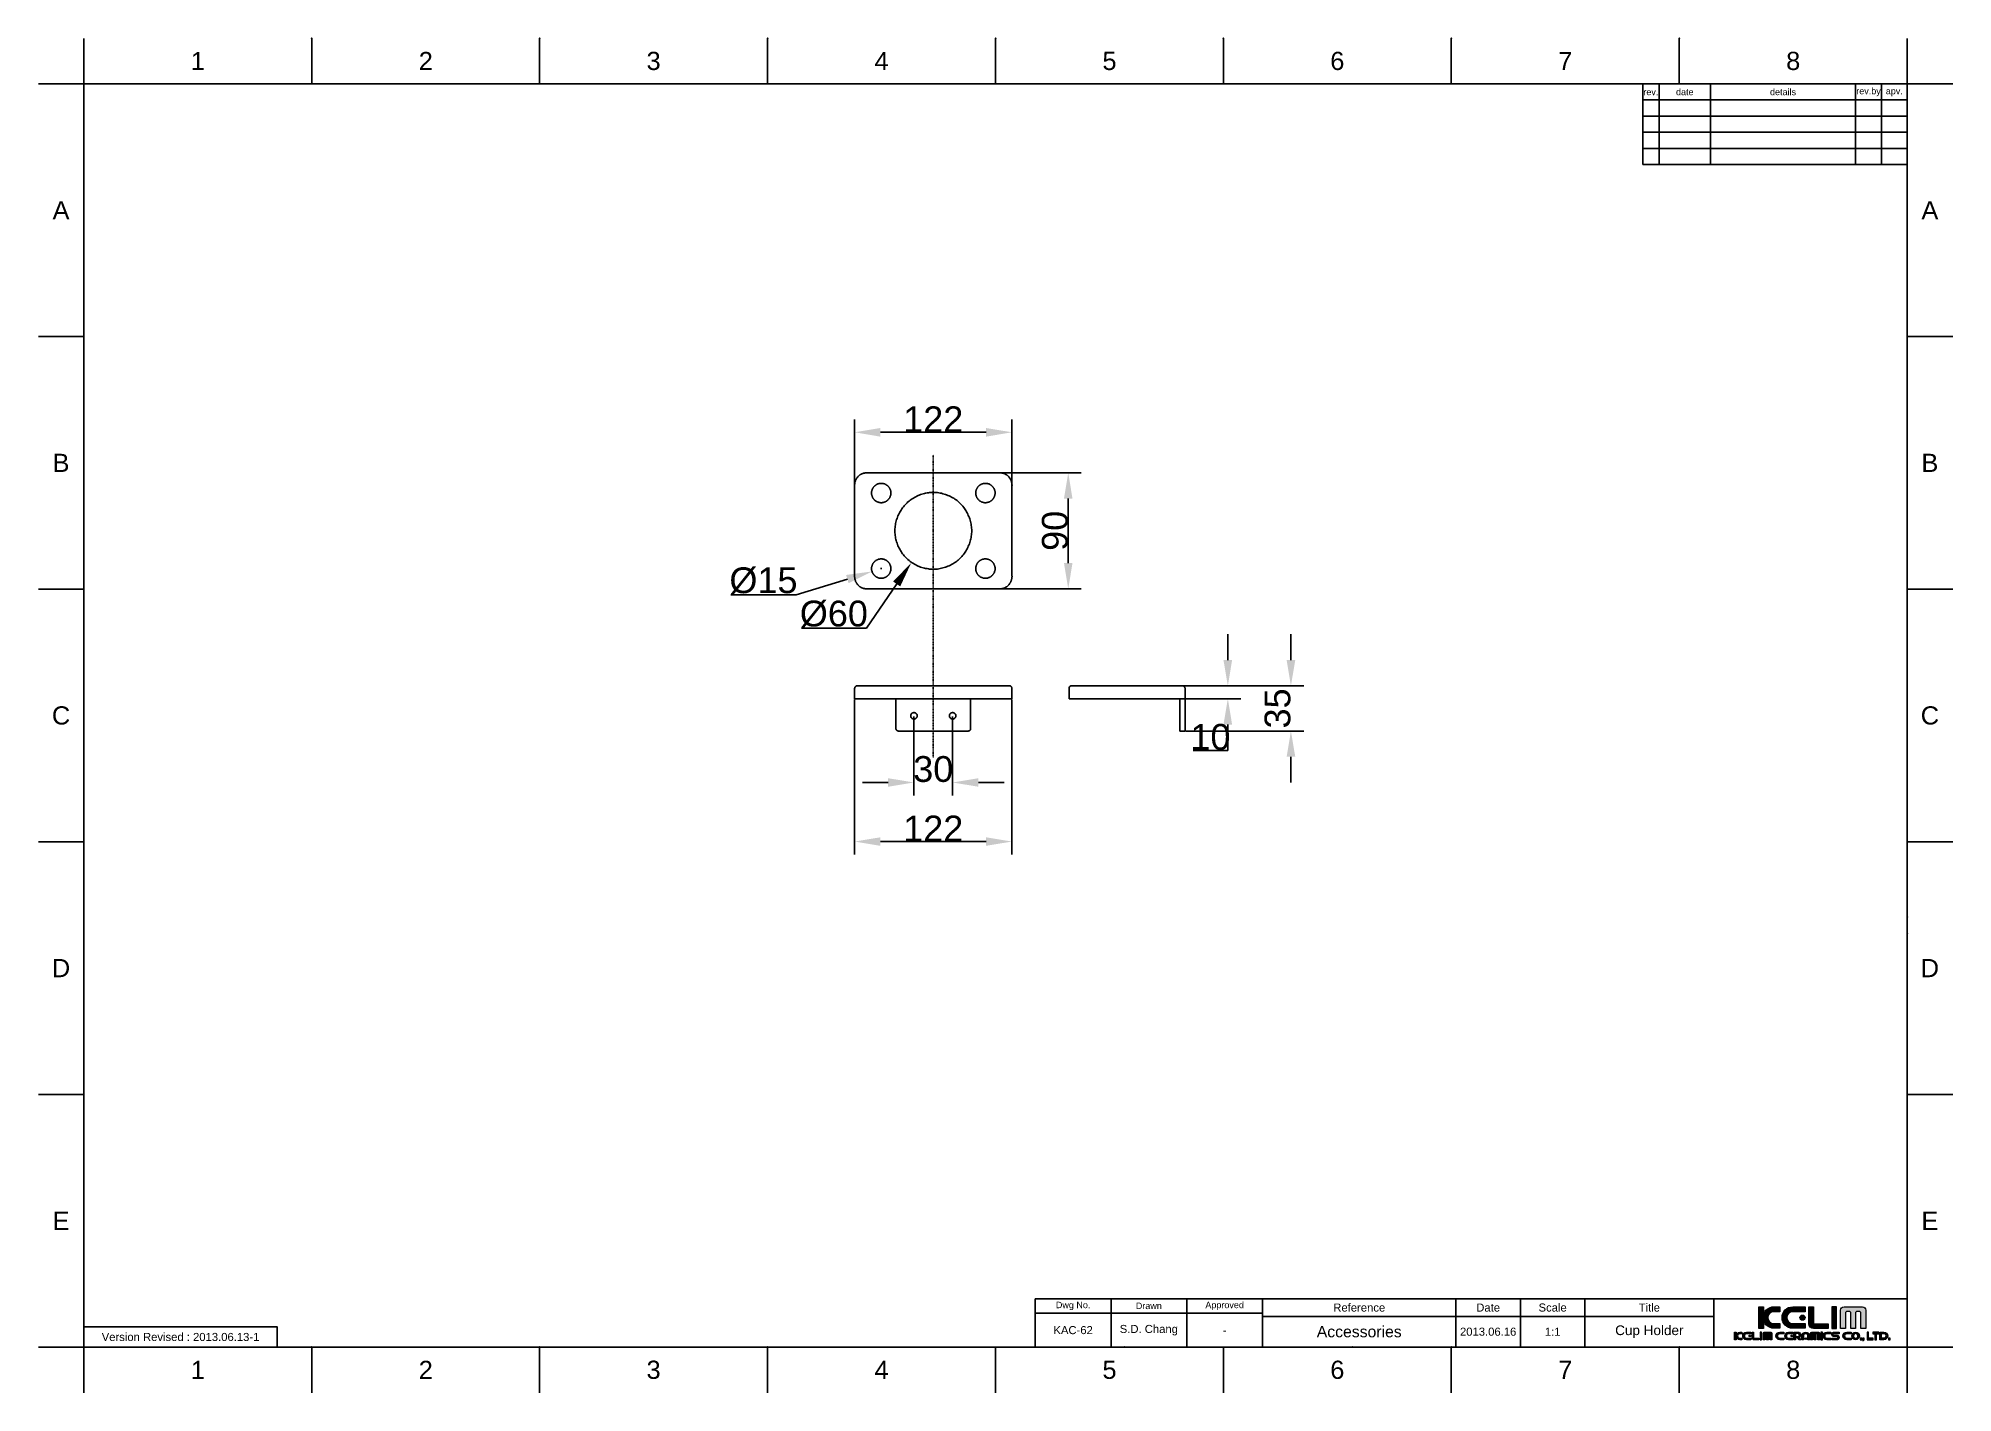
# Model space of a CAD drawing. Header units: millimetres. Extents: x 580 to 2065, y -13 to 1037.
import ezdxf

# ---------------------------------------------------------------- set-up
doc = ezdxf.new("R2010")
doc.units = ezdxf.units.MM
doc.header["$LTSCALE"] = 0.1
doc.linetypes.add('CENTER', pattern=[0.6, 0.375, -0.075, 0.075, -0.075])
for name, color, linetype in [('CEN', 1, 'CENTER'), ('DEFAULT', 7, 'Continuous'), ('FORM', 7, 'Continuous'), ('INLINE', 3, 'Continuous'), ('OUTLINE', 2, 'Continuous'), ('TEXT', 2, 'Continuous')]:
    doc.layers.add(name, color=color, linetype=linetype)
doc.styles.add('ARIAL', font='arial_0.ttf')
doc.styles.get("Standard").update_dxf_attribs({"font": 'arial_0.ttf'})
doc.dimstyles.new('DIMENSION STYLE 01', dxfattribs={"dimtxt": 20, "dimasz": 20, "dimexe": 10, "dimexo": 0.5, "dimgap": 0.09, "dimtad": 1, "dimtoh": 1, "dimdec": 0, "dimzin": 0, "dimdsep": 46, "dimtxsty": 'ARIAL', "dimcen": 0.5, "dimadec": 1, "dimazin": 0, "dimtfac": 1, "dimtdec": 4, "dimtofl": 0, "dimtmove": 0, "dimatfit": 3, "dimfxl": 1, "dimtolj": 1, "dimtzin": 0, "dimarcsym": 0})

msp = doc.modelspace()

# ---------------------------------------------------------------- texts
at = {"char_height": 14.1, "attachment_point": 5}
for s, width, insert in [('1', 50, (703.6, 1019.1)), ('2', 50, (880.4, 1019.1)), ('3', 50, (1057.1, 1019.1)), ('4', 50, (1233.9, 1019.1)), ('5', 50, (1410.7, 1019.1)), ('6', 50, (1587.4, 1019.1)), ('7', 50, (1764.2, 1019.1)), ('8', 50, (1941, 1019.1)), ('A', 10, (597.5, 903.4)), ('A', 10, (2047, 903.4)), ('B', 10, (597.5, 707.6)), ('B', 10, (2047, 707.6)), ('C', 10, (597.5, 511.7)), ('C', 10, (2047, 511.7)), ('D', 10, (597.5, 315.9)), ('D', 10, (2047, 315.9)), ('E', 10, (597.5, 120)), ('E', 10, (2047, 120)), ('1', 50, (703.6, 4.4)), ('2', 50, (880.4, 4.4)), ('3', 50, (1057.1, 4.4)), ('4', 50, (1233.9, 4.4)), ('5', 50, (1410.7, 4.4)), ('6', 50, (1587.4, 4.4)), ('7', 50, (1764.2, 4.4)), ('8', 50, (1941, 4.4))]:
    msp.add_mtext_dynamic_manual_height_columns(s, width=width, gutter_width=12.5, heights=[0], dxfattribs=dict(at, insert=insert))
at = {"layer": 'TEXT', "attachment_point": 5}
for s, width, insert, char_height in [('rev.', 5, (1830.6, 995.1), 5), ('date', 16, (1856.9, 995.1), 5), ('details', 45, (1933.1, 995.1), 5), ('rev.by', 8, (1999.4, 995.1), 5), ('apv.', 8, (2019.4, 995.1), 5), ('Dwg No.', 44.236, (1382.5, 54), 5), ('Drawn', 23.5, (1441.2, 54), 5), ('Approved', 23.5, (1500, 54), 5), ('Reference', 60, (1604.4, 52.7), 6.25), ('Date', 20, (1704.4, 52.7), 6.25), ('Scale', 20, (1754.4, 52.7), 6.25), ('Title', 40, (1829.4, 52.7), 6.25), ('Version Revised : 2013.06.13-1', 147.99, (690.2, 29.9), 6.25), ('KAC-62', 23.5, (1382.5, 35.2), 6.25), ('S.D. Chang', 46.414, (1441.2, 35.2), 6.25), ('-', 23.5, (1500, 35.2), 6.25), ('Accessories', 128.248, (1604.4, 34), 8.75), ('2013.06.16', 20, (1704.4, 34), 6.25), ('1:1', 20, (1754.4, 34), 6.25), ('Cup Holder', 82.521, (1829.4, 34), 7.5)]:
    msp.add_mtext_dynamic_manual_height_columns(s, width=width, gutter_width=12.5, heights=[0], dxfattribs=dict(at, insert=insert, char_height=char_height))

# ---------------------------------------------------------------- blocks, each defined once
blk = doc.blocks.new('*D19')
at = {"layer": 'DEFAULT', "color": 0, "lineweight": -2, "transparency": 16777216}
for p, q in [((1551.4, 554.7), (1551.4, 574.7)), ((1459.8, 534.7), (1561.4, 534.7)), ((1469.8, 499.7), (1561.4, 499.7)), ((1551.4, 479.7), (1551.4, 459.7))]:
    blk.add_line(p, q, dxfattribs=at)
at = {"layer": 'DEFAULT', "color": 0, "transparency": 16777216}
for points in [[(1548.1, 554.7), (1554.8, 554.7), (1551.4, 534.7)], [(1548.1, 479.7), (1554.8, 479.7), (1551.4, 499.7)]]:
    blk.add_solid(points, dxfattribs=at)
at = {"layer": 'Defpoints', "color": 0, "transparency": 16777216}
for p in [(1459.3, 534.7), (1469.3, 499.7), (1551.4, 499.7)]:
    blk.add_point(p, dxfattribs=at)
at = {"layer": 'DEFAULT', "color": 0, "transparency": 16777216, "insert": (1541.1, 517.2), "char_height": 20, "attachment_point": 5, "rotation": 90, "style": 'ARIAL'}
blk.add_mtext('\\A1;35', dxfattribs=at)
blk = doc.blocks.new('*D20')
at = {"layer": 'DEFAULT', "color": 0, "lineweight": -2, "transparency": 16777216}
for p, q in [((1502.5, 554.7), (1502.5, 574.7)), ((1467.8, 534.7), (1512.5, 534.7)), ((1469.8, 524.7), (1512.5, 524.7)), ((1502.5, 504.7), (1502.5, 484.7)), ((1502.5, 484.7), (1475.7, 484.7))]:
    blk.add_line(p, q, dxfattribs=at)
at = {"layer": 'DEFAULT', "color": 0, "transparency": 16777216}
for points in [[(1499.1, 554.7), (1505.8, 554.7), (1502.5, 534.7)], [(1499.1, 504.7), (1505.8, 504.7), (1502.5, 524.7)]]:
    blk.add_solid(points, dxfattribs=at)
at = {"layer": 'Defpoints', "color": 0, "transparency": 16777216}
for p in [(1467.3, 534.7), (1469.3, 524.7), (1502.5, 524.7)]:
    blk.add_point(p, dxfattribs=at)
at = {"layer": 'DEFAULT', "color": 0, "transparency": 16777216, "insert": (1489, 495), "char_height": 20, "attachment_point": 5, "style": 'ARIAL'}
blk.add_mtext('\\A1;10', dxfattribs=at)
blk = doc.blocks.new('*D21')
at = {"layer": 'DEFAULT', "color": 0, "lineweight": -2, "transparency": 16777216}
for p, q in [((1213, 524.2), (1213, 404)), ((1335, 524.2), (1335, 404)), ((1315, 414), (1233, 414))]:
    blk.add_line(p, q, dxfattribs=at)
at = {"layer": 'DEFAULT', "color": 0, "transparency": 16777216}
for points in [[(1233, 417.3), (1233, 410.7), (1213, 414)], [(1315, 417.3), (1315, 410.7), (1335, 414)]]:
    blk.add_solid(points, dxfattribs=at)
at = {"layer": 'Defpoints', "color": 0, "transparency": 16777216}
for p in [(1213, 524.7), (1335, 524.7), (1213, 414)]:
    blk.add_point(p, dxfattribs=at)
at = {"layer": 'DEFAULT', "color": 0, "transparency": 16777216, "insert": (1274, 424.1), "char_height": 20, "attachment_point": 5, "style": 'ARIAL'}
blk.add_mtext('\\A1;122', dxfattribs=at)
blk = doc.blocks.new('*D22')
at = {"layer": 'DEFAULT', "color": 0, "lineweight": -2, "transparency": 16777216}
for p, q in [((1259, 511), (1259, 449.8)), ((1289, 511), (1289, 449.8)), ((1239, 459.8), (1219, 459.8)), ((1309, 459.8), (1329, 459.8))]:
    blk.add_line(p, q, dxfattribs=at)
at = {"layer": 'DEFAULT', "color": 0, "transparency": 16777216}
for points in [[(1239, 463.1), (1239, 456.5), (1259, 459.8)], [(1309, 463.1), (1309, 456.5), (1289, 459.8)]]:
    blk.add_solid(points, dxfattribs=at)
at = {"layer": 'Defpoints', "color": 0, "transparency": 16777216}
for p in [(1259, 511.5), (1289, 511.5), (1289, 459.8)]:
    blk.add_point(p, dxfattribs=at)
at = {"layer": 'DEFAULT', "color": 0, "transparency": 16777216, "insert": (1274, 470.1), "char_height": 20, "attachment_point": 5, "style": 'ARIAL'}
blk.add_mtext('\\A1;30', dxfattribs=at)
blk = doc.blocks.new('*D23')
at = {"layer": 'DEFAULT', "color": 0, "lineweight": -2, "transparency": 16777216}
for p, q in [((1325.5, 699.9), (1388.7, 699.9)), ((1378.7, 679.9), (1378.7, 629.9)), ((1325.5, 609.9), (1388.7, 609.9))]:
    blk.add_line(p, q, dxfattribs=at)
at = {"layer": 'DEFAULT', "color": 0, "transparency": 16777216}
for points in [[(1375.4, 679.9), (1382, 679.9), (1378.7, 699.9)], [(1375.4, 629.9), (1382, 629.9), (1378.7, 609.9)]]:
    blk.add_solid(points, dxfattribs=at)
at = {"layer": 'Defpoints', "color": 0, "transparency": 16777216}
for p in [(1325, 699.9), (1325, 609.9), (1378.7, 609.9)]:
    blk.add_point(p, dxfattribs=at)
at = {"layer": 'DEFAULT', "color": 0, "transparency": 16777216, "insert": (1368.4, 654.9), "char_height": 20, "attachment_point": 5, "rotation": 90, "style": 'ARIAL'}
blk.add_mtext('\\A1;90', dxfattribs=at)
blk = doc.blocks.new('*D24')
at = {"layer": 'DEFAULT', "color": 0, "lineweight": -2, "transparency": 16777216}
for p, q in [((1213, 690.4), (1213, 741.3)), ((1233, 731.3), (1315, 731.3)), ((1335, 690.4), (1335, 741.3))]:
    blk.add_line(p, q, dxfattribs=at)
at = {"layer": 'DEFAULT', "color": 0, "transparency": 16777216}
for points in [[(1233, 734.6), (1233, 727.9), (1213, 731.3)], [(1315, 734.6), (1315, 727.9), (1335, 731.3)]]:
    blk.add_solid(points, dxfattribs=at)
at = {"layer": 'Defpoints', "color": 0, "transparency": 16777216}
for p in [(1335, 731.3), (1213, 689.9), (1335, 689.9)]:
    blk.add_point(p, dxfattribs=at)
at = {"layer": 'DEFAULT', "color": 0, "transparency": 16777216, "insert": (1274, 741.4), "char_height": 20, "attachment_point": 5, "style": 'ARIAL'}
blk.add_mtext('\\A1;122', dxfattribs=at)
blk = doc.blocks.new('*D25')
at = {"layer": 'DEFAULT', "color": 0, "lineweight": -2, "transparency": 16777216}
for p, q in [((1273.5, 654.9), (1274.5, 654.9)), ((1274, 654.4), (1274, 655.4)), ((1222.1, 579.5), (1245.7, 613.7)), ((1171.7, 579.5), (1222.1, 579.5))]:
    blk.add_line(p, q, dxfattribs=at)
at = {"layer": 'DEFAULT', "color": 0, "transparency": 16777216}
blk.add_solid([(1242.9, 615.6), (1248.4, 611.8), (1257, 630.2)], dxfattribs=at)
at = {"layer": 'Defpoints', "color": 0, "transparency": 16777216}
for p in [(1291.1, 679.6), (1257, 630.2)]:
    blk.add_point(p, dxfattribs=at)
at = {"layer": 'DEFAULT', "color": 0, "transparency": 16777216, "insert": (1196.9, 590.4), "char_height": 20, "attachment_point": 5, "style": 'ARIAL'}
blk.add_mtext('\\A1;Ø60', dxfattribs=at)
blk = doc.blocks.new('*D26')
at = {"layer": 'DEFAULT', "color": 0, "lineweight": -2, "transparency": 16777216}
for p, q in [((1233.1, 625.6), (1234.1, 625.6)), ((1233.6, 625.1), (1233.6, 626.1)), ((1167.7, 605.3), (1207.4, 617.5)), ((1117, 605.3), (1167.7, 605.3))]:
    blk.add_line(p, q, dxfattribs=at)
at = {"layer": 'DEFAULT', "color": 0, "transparency": 16777216}
blk.add_solid([(1206.4, 620.7), (1208.3, 614.3), (1226.5, 623.4)], dxfattribs=at)
at = {"layer": 'Defpoints', "color": 0, "transparency": 16777216}
for p in [(1240.8, 627.8), (1226.5, 623.4)]:
    blk.add_point(p, dxfattribs=at)
at = {"layer": 'DEFAULT', "color": 0, "transparency": 16777216, "insert": (1142.3, 616.2), "char_height": 20, "attachment_point": 5, "style": 'ARIAL'}
blk.add_mtext('\\A1;Ø15', dxfattribs=at)

# ---------------------------------------------------------------- dimensions: what is measured, and where the dimension line sits
at = {"layer": 'DEFAULT'}
for base, p1, p2, picture, middle in [((1335, 731.3), (1213, 689.9), (1335, 689.9), '*D24', (1274, 741.4)), ((1213, 414), (1335, 524.7), (1213, 524.7), '*D21', (1274, 424.1)), ((1289, 459.8), (1259, 511.5), (1289, 511.5), '*D22', (1274, 470.1))]:
    dim = msp.add_linear_dim(base=base, p1=p1, p2=p2, dimstyle='DIMENSION STYLE 01', dxfattribs=at)
    dim.commit()
    dim.dimension.update_dxf_attribs({"geometry": picture, "text_midpoint": middle})
for base, p1, p2, picture, middle in [((1378.7, 609.9), (1325, 699.9), (1325, 609.9), '*D23', (1368.4, 654.9)), ((1551.4, 499.7), (1459.3, 534.7), (1469.3, 499.7), '*D19', (1541.1, 517.2)), ((1502.5, 524.7), (1467.3, 534.7), (1469.3, 524.7), '*D20', (1489, 495))]:
    dim = msp.add_linear_dim(base=base, p1=p1, p2=p2, angle=90, dimstyle='DIMENSION STYLE 01', dxfattribs=at)
    dim.commit()
    dim.dimension.update_dxf_attribs({"geometry": picture, "text_midpoint": middle})
for p1, p2, text, picture, middle in [((1291.1, 679.6), (1257, 630.2), 'Ø60', '*D25', (1196.9, 590.4)), ((1240.8, 627.8), (1226.5, 623.4), 'Ø15', '*D26', (1142.3, 616.2))]:
    dim = msp.add_diameter_dim_2p(p1=p1, p2=p2, text=text, dimstyle='DIMENSION STYLE 01', dxfattribs=at)
    dim.commit()
    dim.dimension.update_dxf_attribs({"geometry": picture, "text_midpoint": middle})

# ---------------------------------------------------------------- hatches: boundary and pattern name
at = {"layer": 'TEXT'}
h = msp.add_hatch(color=2, dxfattribs=at)
h.dxf.hatch_style = 2
edge = h.paths.add_edge_path()
edge.add_spline(control_points=[(1930.7, 40.4), (1930.7, 40.4), (1925.9, 40.4), (1925.9, 40.4), (1923.3, 40.4), (1921.3, 42.4), (1921.3, 44.9), (1921.3, 47.5), (1923.3, 49.5), (1925.9, 49.5), (1925.9, 49.5), (1930.7, 49.5), (1930.7, 49.5), (1930.7, 49.5), (1930.7, 53.3), (1930.7, 53.3), (1930.7, 53.3), (1925.9, 53.3), (1925.9, 53.3), (1922.1, 53.3), (1918.9, 50.7), (1917.9, 47.2), (1917.9, 47.2), (1917.9, 53.4), (1917.9, 53.4), (1917.9, 53.4), (1914.4, 53.4), (1914.4, 53.4), (1914.4, 53.4), (1914.4, 36.6), (1914.4, 36.6), (1914.4, 36.6), (1917.9, 36.6), (1917.9, 36.6), (1917.9, 36.6), (1917.9, 42.8), (1917.9, 42.8), (1918.9, 39.3), (1922.1, 36.7), (1925.9, 36.7), (1925.9, 36.7), (1930.7, 36.7), (1930.7, 36.7), (1930.7, 36.7), (1930.7, 40.4), (1930.7, 40.4)], knot_values=[0, 0, 0, 0, 1, 1, 1, 2, 2, 2, 3, 3, 3, 4, 4, 4, 5, 5, 5, 6, 6, 6, 7, 7, 7, 8, 8, 8, 9, 9, 9, 10, 10, 10, 11, 11, 11, 12, 12, 12, 13, 13, 13, 14, 14, 14, 15, 15, 15, 15], degree=3, periodic=0)
h = msp.add_hatch(color=256, dxfattribs=at)
h.dxf.hatch_style = 2
edge = h.paths.add_edge_path()
edge.add_spline(control_points=[(1940.6, 36.7), (1940.6, 36.7), (1950.2, 36.7), (1950.2, 36.7), (1950.2, 36.7), (1950.2, 40.4), (1950.2, 40.4), (1950.2, 40.4), (1940.6, 40.4), (1940.6, 40.4), (1938, 40.4), (1936, 42.4), (1936, 44.9), (1936, 47.5), (1938, 49.5), (1940.6, 49.5), (1940.6, 49.5), (1950.2, 49.5), (1950.2, 49.5), (1950.2, 49.5), (1950.2, 53.3), (1950.2, 53.3), (1950.2, 53.3), (1940.6, 53.3), (1940.6, 53.3), (1936, 53.3), (1932.3, 49.6), (1932.3, 45), (1932.3, 40.4), (1936, 36.7), (1940.6, 36.7)], knot_values=[0, 0, 0, 0, 1, 1, 1, 2, 2, 2, 3, 3, 3, 4, 4, 4, 5, 5, 5, 6, 6, 6, 7, 7, 7, 8, 8, 8, 9, 9, 9, 10, 10, 10, 10], degree=3, periodic=0)
h = msp.add_hatch(color=2, dxfattribs=at)
h.dxf.hatch_style = 2
edge = h.paths.add_edge_path()
edge.add_spline(control_points=[(1946.2, 44.9), (1946.2, 43.8), (1947.1, 42.9), (1948.2, 42.9), (1949.3, 42.9), (1950.2, 43.8), (1950.2, 44.9), (1950.2, 46), (1949.3, 46.9), (1948.2, 46.9), (1947.1, 46.9), (1946.2, 46), (1946.2, 44.9)], knot_values=[0, 0, 0, 0, 1, 1, 1, 2, 2, 2, 3, 3, 3, 4, 4, 4, 4], degree=3, periodic=0)
h = msp.add_hatch(color=2, dxfattribs=at)
h.dxf.hatch_style = 2
edge = h.paths.add_edge_path()
edge.add_spline(control_points=[(1956.7, 36.6), (1956.7, 36.6), (1968.1, 36.6), (1968.1, 36.6), (1968.1, 36.6), (1968.1, 40.1), (1968.1, 40.1), (1968.1, 40.1), (1956.8, 40.1), (1956.8, 40.1), (1956.8, 40.1), (1956.8, 40.1), (1956.8, 40.1), (1956.8, 40.1), (1956.8, 53.4), (1956.8, 53.4), (1956.8, 53.4), (1953.2, 53.4), (1953.2, 53.4), (1953.2, 53.4), (1953.2, 40.1), (1953.2, 40.1), (1953.2, 40.1), (1953.2, 40.1), (1953.2, 40.1), (1953.2, 38.1), (1954.8, 36.5), (1956.8, 36.5), (1956.8, 36.5), (1956.7, 36.6), (1956.7, 36.6)], knot_values=[0, 0, 0, 0, 1, 1, 1, 2, 2, 2, 3, 3, 3, 4, 4, 4, 5, 5, 5, 6, 6, 6, 7, 7, 7, 8, 8, 8, 9, 9, 9, 10, 10, 10, 10], degree=3, periodic=0)
h = msp.add_hatch(color=2, dxfattribs=at)
h.dxf.hatch_style = 2
h.paths.add_polyline_path([(1974.6, 53.4), (1971, 53.4), (1971, 36.6), (1974.6, 36.6)])
h = msp.add_hatch(color=2, dxfattribs=at)
h.dxf.hatch_style = 2
edge = h.paths.add_edge_path()
edge.add_spline(control_points=[(1994.8, 53.3), (1994.8, 53.3), (1980.4, 53.3), (1980.4, 53.3), (1978.9, 53.3), (1977.7, 52.2), (1977.7, 50.7), (1977.7, 50.7), (1977.7, 36.6), (1977.7, 36.6), (1977.7, 36.6), (1981.5, 36.6), (1981.5, 36.6), (1981.5, 36.6), (1981.5, 48.9), (1981.5, 48.9), (1981.5, 48.9), (1982.3, 49.7), (1982.3, 49.7), (1982.3, 49.7), (1984.9, 49.7), (1984.9, 49.7), (1984.9, 49.7), (1985.7, 48.9), (1985.7, 48.9), (1985.7, 48.9), (1985.7, 36.6), (1985.7, 36.6), (1985.7, 36.6), (1989.4, 36.6), (1989.4, 36.6), (1989.4, 36.6), (1989.4, 48.9), (1989.4, 48.9), (1989.4, 48.9), (1990.2, 49.7), (1990.2, 49.7), (1990.2, 49.7), (1992.7, 49.7), (1992.7, 49.7), (1992.7, 49.7), (1993.5, 48.9), (1993.5, 48.9), (1993.5, 48.9), (1993.5, 36.6), (1993.5, 36.6), (1993.5, 36.6), (1997.4, 36.6), (1997.4, 36.6), (1997.4, 36.6), (1997.4, 50.7), (1997.4, 50.7), (1997.4, 52.2), (1996.2, 53.3), (1994.8, 53.3)], knot_values=[0, 0, 0, 0, 1, 1, 1, 2, 2, 2, 3, 3, 3, 4, 4, 4, 5, 5, 5, 6, 6, 6, 7, 7, 7, 8, 8, 8, 9, 9, 9, 10, 10, 10, 11, 11, 11, 12, 12, 12, 13, 13, 13, 14, 14, 14, 15, 15, 15, 16, 16, 16, 17, 17, 17, 18, 18, 18, 18], degree=3, periodic=0)
h = msp.add_hatch(color=2, dxfattribs=at)
h.dxf.hatch_style = 2
edge = h.paths.add_edge_path()
edge.add_spline(control_points=[(1896.8, 31.5), (1896.8, 31.5), (1896.8, 33.7), (1896.8, 33.7), (1896.8, 33.7), (1895.5, 33.7), (1895.5, 33.7), (1895.5, 33.7), (1895.5, 27.8), (1895.5, 27.8), (1895.5, 27.8), (1896.8, 27.8), (1896.8, 27.8), (1896.8, 27.8), (1896.8, 29.9), (1896.8, 29.9), (1897.1, 28.7), (1898.2, 27.8), (1899.5, 27.8), (1899.5, 27.8), (1901.2, 27.8), (1901.2, 27.8), (1901.2, 27.8), (1901.2, 29.1), (1901.2, 29.1), (1901.2, 29.1), (1899.5, 29.1), (1899.5, 29.1), (1898.6, 29.1), (1897.9, 29.8), (1897.9, 30.7), (1897.9, 31.6), (1898.6, 32.3), (1899.5, 32.3), (1899.5, 32.3), (1901.2, 32.3), (1901.2, 32.3), (1901.2, 32.3), (1901.2, 33.6), (1901.2, 33.6), (1901.2, 33.6), (1899.5, 33.6), (1899.5, 33.6), (1898.2, 33.6), (1897.1, 32.7), (1896.8, 31.5)], knot_values=[0, 0, 0, 0, 1, 1, 1, 2, 2, 2, 3, 3, 3, 4, 4, 4, 5, 5, 5, 6, 6, 6, 7, 7, 7, 8, 8, 8, 9, 9, 9, 10, 10, 10, 11, 11, 11, 12, 12, 12, 13, 13, 13, 14, 14, 14, 15, 15, 15, 15], degree=3, periodic=0)
h = msp.add_hatch(color=2, dxfattribs=at)
h.dxf.hatch_style = 2
edge = h.paths.add_edge_path()
edge.add_spline(control_points=[(1901.8, 30.7), (1901.8, 29.1), (1903.1, 27.8), (1904.7, 27.8), (1904.7, 27.8), (1908, 27.8), (1908, 27.8), (1908, 27.8), (1908, 29.1), (1908, 29.1), (1908, 29.1), (1904.7, 29.1), (1904.7, 29.1), (1903.8, 29.1), (1903.1, 29.8), (1903.1, 30.7), (1903.1, 31.6), (1903.8, 32.3), (1904.7, 32.3), (1904.7, 32.3), (1908, 32.3), (1908, 32.3), (1908, 32.3), (1908, 33.6), (1908, 33.6), (1908, 33.6), (1904.7, 33.6), (1904.7, 33.6), (1903.1, 33.6), (1901.8, 32.3), (1901.8, 30.7)], knot_values=[0, 0, 0, 0, 1, 1, 1, 2, 2, 2, 3, 3, 3, 4, 4, 4, 5, 5, 5, 6, 6, 6, 7, 7, 7, 8, 8, 8, 9, 9, 9, 10, 10, 10, 10], degree=3, periodic=0)
h = msp.add_hatch(color=2, dxfattribs=at)
h.dxf.hatch_style = 2
edge = h.paths.add_edge_path()
edge.add_spline(control_points=[(1906.6, 30.7), (1906.6, 30.3), (1906.9, 30), (1907.3, 30), (1907.7, 30), (1908, 30.3), (1908, 30.7), (1908, 31.1), (1907.7, 31.4), (1907.3, 31.4), (1906.9, 31.4), (1906.6, 31.1), (1906.6, 30.7)], knot_values=[0, 0, 0, 0, 1, 1, 1, 2, 2, 2, 3, 3, 3, 4, 4, 4, 4], degree=3, periodic=0)
h = msp.add_hatch(color=2, dxfattribs=at)
h.dxf.hatch_style = 2
edge = h.paths.add_edge_path()
edge.add_spline(control_points=[(1910.3, 29), (1910.3, 29), (1910.3, 33.7), (1910.3, 33.7), (1910.3, 33.7), (1909.1, 33.7), (1909.1, 33.7), (1909.1, 33.7), (1909.1, 29), (1909.1, 29), (1909.1, 29), (1909.1, 29), (1909.1, 29), (1909.1, 28.3), (1909.6, 27.8), (1910.3, 27.8), (1910.3, 27.8), (1910.3, 27.8), (1910.3, 27.8), (1910.3, 27.8), (1914.3, 27.8), (1914.3, 27.8), (1914.3, 27.8), (1914.3, 29), (1914.3, 29), (1914.3, 29), (1910.3, 29), (1910.3, 29), (1910.3, 29), (1910.3, 29), (1910.3, 29)], knot_values=[0, 0, 0, 0, 1, 1, 1, 2, 2, 2, 3, 3, 3, 4, 4, 4, 5, 5, 5, 6, 6, 6, 7, 7, 7, 8, 8, 8, 9, 9, 9, 10, 10, 10, 10], degree=3, periodic=0)
h = msp.add_hatch(color=2, dxfattribs=at)
h.dxf.hatch_style = 2
h.paths.add_polyline_path([(1915.3, 27.8), (1916.5, 27.8), (1916.5, 33.7), (1915.3, 33.7)])
h = msp.add_hatch(color=2, dxfattribs=at)
h.dxf.hatch_style = 2
edge = h.paths.add_edge_path()
edge.add_spline(control_points=[(1923.6, 33.6), (1923.6, 33.6), (1918.5, 33.6), (1918.5, 33.6), (1918, 33.6), (1917.6, 33.2), (1917.6, 32.7), (1917.6, 32.7), (1917.6, 27.8), (1917.6, 27.8), (1917.6, 27.8), (1918.9, 27.8), (1918.9, 27.8), (1918.9, 27.8), (1918.9, 32.1), (1918.9, 32.1), (1918.9, 32.1), (1919.2, 32.4), (1919.2, 32.4), (1919.2, 32.4), (1920.1, 32.4), (1920.1, 32.4), (1920.1, 32.4), (1920.4, 32.1), (1920.4, 32.1), (1920.4, 32.1), (1920.4, 27.8), (1920.4, 27.8), (1920.4, 27.8), (1921.7, 27.8), (1921.7, 27.8), (1921.7, 27.8), (1921.7, 32.1), (1921.7, 32.1), (1921.7, 32.1), (1922, 32.4), (1922, 32.4), (1922, 32.4), (1922.8, 32.4), (1922.8, 32.4), (1922.8, 32.4), (1923.1, 32.1), (1923.1, 32.1), (1923.1, 32.1), (1923.1, 27.8), (1923.1, 27.8), (1923.1, 27.8), (1924.5, 27.8), (1924.5, 27.8), (1924.5, 27.8), (1924.5, 32.7), (1924.5, 32.7), (1924.5, 33.2), (1924.1, 33.6), (1923.6, 33.6)], knot_values=[0, 0, 0, 0, 1, 1, 1, 2, 2, 2, 3, 3, 3, 4, 4, 4, 5, 5, 5, 6, 6, 6, 7, 7, 7, 8, 8, 8, 9, 9, 9, 10, 10, 10, 11, 11, 11, 12, 12, 12, 13, 13, 13, 14, 14, 14, 15, 15, 15, 16, 16, 16, 17, 17, 17, 18, 18, 18, 18], degree=3, periodic=0)
h = msp.add_hatch(color=2, dxfattribs=at)
h.dxf.hatch_style = 2
edge = h.paths.add_edge_path()
edge.add_spline(control_points=[(1927.6, 30.7), (1927.6, 29.1), (1928.9, 27.8), (1930.5, 27.8), (1930.5, 27.8), (1933.8, 27.8), (1933.8, 27.8), (1933.8, 27.8), (1933.8, 29.1), (1933.8, 29.1), (1933.8, 29.1), (1930.4, 29.1), (1930.4, 29.1), (1929.6, 29.1), (1928.8, 29.8), (1928.8, 30.7), (1928.8, 31.6), (1929.6, 32.3), (1930.4, 32.3), (1930.4, 32.3), (1933.8, 32.3), (1933.8, 32.3), (1933.8, 32.3), (1933.8, 33.6), (1933.8, 33.6), (1933.8, 33.6), (1930.5, 33.6), (1930.5, 33.6), (1928.9, 33.6), (1927.6, 32.3), (1927.6, 30.7)], knot_values=[0, 0, 0, 0, 1, 1, 1, 2, 2, 2, 3, 3, 3, 4, 4, 4, 5, 5, 5, 6, 6, 6, 7, 7, 7, 8, 8, 8, 9, 9, 9, 10, 10, 10, 10], degree=3, periodic=0)
h = msp.add_hatch(color=2, dxfattribs=at)
h.dxf.hatch_style = 2
edge = h.paths.add_edge_path()
edge.add_spline(control_points=[(1934.4, 30.7), (1934.4, 29.1), (1935.7, 27.8), (1937.3, 27.8), (1937.3, 27.8), (1940.6, 27.8), (1940.6, 27.8), (1940.6, 27.8), (1940.6, 29.1), (1940.6, 29.1), (1940.6, 29.1), (1937.3, 29.1), (1937.3, 29.1), (1936.4, 29.1), (1935.7, 29.8), (1935.7, 30.7), (1935.7, 31.6), (1936.4, 32.3), (1937.3, 32.3), (1937.3, 32.3), (1940.6, 32.3), (1940.6, 32.3), (1940.6, 32.3), (1940.6, 33.6), (1940.6, 33.6), (1940.6, 33.6), (1937.3, 33.6), (1937.3, 33.6), (1935.7, 33.6), (1934.4, 32.3), (1934.4, 30.7)], knot_values=[0, 0, 0, 0, 1, 1, 1, 2, 2, 2, 3, 3, 3, 4, 4, 4, 5, 5, 5, 6, 6, 6, 7, 7, 7, 8, 8, 8, 9, 9, 9, 10, 10, 10, 10], degree=3, periodic=0)
h = msp.add_hatch(color=2, dxfattribs=at)
h.dxf.hatch_style = 2
edge = h.paths.add_edge_path()
edge.add_spline(control_points=[(1939.2, 30.7), (1939.2, 30.3), (1939.5, 30), (1939.9, 30), (1940.3, 30), (1940.6, 30.3), (1940.6, 30.7), (1940.6, 31.1), (1940.3, 31.4), (1939.9, 31.4), (1939.5, 31.4), (1939.2, 31.1), (1939.2, 30.7)], knot_values=[0, 0, 0, 0, 1, 1, 1, 2, 2, 2, 3, 3, 3, 4, 4, 4, 4], degree=3, periodic=0)
h = msp.add_hatch(color=2, dxfattribs=at)
h.dxf.hatch_style = 2
edge = h.paths.add_edge_path()
edge.add_spline(control_points=[(1946.9, 31.5), (1946.9, 32.7), (1945.8, 33.7), (1944.4, 33.7), (1944.4, 33.7), (1942.8, 33.7), (1942.8, 33.7), (1942.8, 33.7), (1941.6, 33.7), (1941.6, 33.7), (1941.6, 33.7), (1941.6, 32.7), (1941.6, 32.7), (1941.6, 32.7), (1941.6, 30.3), (1941.6, 30.3), (1941.6, 30.3), (1941.6, 29.3), (1941.6, 29.3), (1941.6, 29.3), (1941.6, 27.8), (1941.6, 27.8), (1941.6, 27.8), (1942.8, 27.8), (1942.8, 27.8), (1942.8, 27.8), (1942.8, 29.3), (1942.8, 29.3), (1942.8, 29.3), (1944.3, 29.3), (1944.3, 29.3), (1944.3, 29.3), (1945.6, 27.8), (1945.6, 27.8), (1945.6, 27.8), (1946.9, 27.8), (1946.9, 27.8), (1946.9, 27.8), (1945.4, 29.5), (1945.4, 29.5), (1946.3, 29.8), (1946.9, 30.6), (1946.9, 31.5)], knot_values=[0, 0, 0, 0, 1, 1, 1, 2, 2, 2, 3, 3, 3, 4, 4, 4, 5, 5, 5, 6, 6, 6, 7, 7, 7, 8, 8, 8, 9, 9, 9, 10, 10, 10, 11, 11, 11, 12, 12, 12, 13, 13, 13, 14, 14, 14, 14], degree=3, periodic=0)
edge = h.paths.add_edge_path()
edge.add_spline(control_points=[(1944.4, 30.3), (1944.4, 30.3), (1942.8, 30.3), (1942.8, 30.3), (1942.8, 30.3), (1942.8, 32.7), (1942.8, 32.7), (1942.8, 32.7), (1944.4, 32.7), (1944.4, 32.7), (1945.2, 32.7), (1945.8, 32.2), (1945.8, 31.5), (1945.8, 30.8), (1945.2, 30.3), (1944.4, 30.3)], knot_values=[0, 0, 0, 0, 1, 1, 1, 2, 2, 2, 3, 3, 3, 4, 4, 4, 5, 5, 5, 5], degree=3, periodic=0)
h = msp.add_hatch(color=2, dxfattribs=at)
h.dxf.hatch_style = 2
edge = h.paths.add_edge_path()
edge.add_spline(control_points=[(1950.7, 33.6), (1949.1, 33.6), (1947.8, 32.4), (1947.8, 30.9), (1947.8, 30.9), (1947.8, 27.8), (1947.8, 27.8), (1947.8, 27.8), (1949.1, 27.8), (1949.1, 27.8), (1949.1, 27.8), (1949.1, 31), (1949.1, 31), (1949.1, 31.8), (1949.8, 32.4), (1950.7, 32.4), (1951.6, 32.4), (1952.3, 31.8), (1952.3, 31), (1952.3, 31), (1952.3, 27.8), (1952.3, 27.8), (1952.3, 27.8), (1953.6, 27.8), (1953.6, 27.8), (1953.6, 27.8), (1953.6, 30.9), (1953.6, 30.9), (1953.6, 32.4), (1952.3, 33.6), (1950.7, 33.6)], knot_values=[0, 0, 0, 0, 1, 1, 1, 2, 2, 2, 3, 3, 3, 4, 4, 4, 5, 5, 5, 6, 6, 6, 7, 7, 7, 8, 8, 8, 9, 9, 9, 10, 10, 10, 10], degree=3, periodic=0)
h = msp.add_hatch(color=2, dxfattribs=at)
h.dxf.hatch_style = 2
edge = h.paths.add_edge_path()
edge.add_spline(control_points=[(1960.5, 33.6), (1960.5, 33.6), (1955.5, 33.6), (1955.5, 33.6), (1955, 33.6), (1954.5, 33.2), (1954.5, 32.7), (1954.5, 32.7), (1954.5, 27.8), (1954.5, 27.8), (1954.5, 27.8), (1955.9, 27.8), (1955.9, 27.8), (1955.9, 27.8), (1955.9, 32.1), (1955.9, 32.1), (1955.9, 32.1), (1956.2, 32.4), (1956.2, 32.4), (1956.2, 32.4), (1957, 32.4), (1957, 32.4), (1957, 32.4), (1957.3, 32.1), (1957.3, 32.1), (1957.3, 32.1), (1957.3, 27.8), (1957.3, 27.8), (1957.3, 27.8), (1958.6, 27.8), (1958.6, 27.8), (1958.6, 27.8), (1958.6, 32.1), (1958.6, 32.1), (1958.6, 32.1), (1958.9, 32.4), (1958.9, 32.4), (1958.9, 32.4), (1959.8, 32.4), (1959.8, 32.4), (1959.8, 32.4), (1960.1, 32.1), (1960.1, 32.1), (1960.1, 32.1), (1960.1, 27.8), (1960.1, 27.8), (1960.1, 27.8), (1961.4, 27.8), (1961.4, 27.8), (1961.4, 27.8), (1961.4, 32.7), (1961.4, 32.7), (1961.4, 33.2), (1961, 33.6), (1960.5, 33.6)], knot_values=[0, 0, 0, 0, 1, 1, 1, 2, 2, 2, 3, 3, 3, 4, 4, 4, 5, 5, 5, 6, 6, 6, 7, 7, 7, 8, 8, 8, 9, 9, 9, 10, 10, 10, 11, 11, 11, 12, 12, 12, 13, 13, 13, 14, 14, 14, 15, 15, 15, 16, 16, 16, 17, 17, 17, 18, 18, 18, 18], degree=3, periodic=0)
h = msp.add_hatch(color=2, dxfattribs=at)
h.dxf.hatch_style = 2
h.paths.add_polyline_path([(1962.5, 27.8), (1963.7, 27.8), (1963.7, 33.7), (1962.5, 33.7)])
h = msp.add_hatch(color=2, dxfattribs=at)
h.dxf.hatch_style = 2
edge = h.paths.add_edge_path()
edge.add_spline(control_points=[(1964.1, 30.7), (1964.1, 29.1), (1965.4, 27.8), (1967, 27.8), (1967, 27.8), (1970.3, 27.8), (1970.3, 27.8), (1970.3, 27.8), (1970.3, 29.1), (1970.3, 29.1), (1970.3, 29.1), (1967, 29.1), (1967, 29.1), (1966.1, 29.1), (1965.4, 29.8), (1965.4, 30.7), (1965.4, 31.6), (1966.1, 32.3), (1967, 32.3), (1967, 32.3), (1970.3, 32.3), (1970.3, 32.3), (1970.3, 32.3), (1970.3, 33.6), (1970.3, 33.6), (1970.3, 33.6), (1967, 33.6), (1967, 33.6), (1965.4, 33.6), (1964.1, 32.3), (1964.1, 30.7)], knot_values=[0, 0, 0, 0, 1, 1, 1, 2, 2, 2, 3, 3, 3, 4, 4, 4, 5, 5, 5, 6, 6, 6, 7, 7, 7, 8, 8, 8, 9, 9, 9, 10, 10, 10, 10], degree=3, periodic=0)
h = msp.add_hatch(color=2, dxfattribs=at)
h.dxf.hatch_style = 2
edge = h.paths.add_edge_path()
edge.add_spline(control_points=[(1971, 31.8), (1971, 30), (1972.8, 30.2), (1972.8, 30.2), (1972.8, 30.2), (1972.8, 30.2), (1972.8, 30.2), (1972.8, 30.2), (1974.8, 30.2), (1974.8, 30.2), (1974.8, 30.2), (1975.1, 30.2), (1975.1, 30.2), (1975.1, 30.2), (1975.6, 30.1), (1975.6, 29.7), (1975.6, 29.2), (1975.3, 29), (1975.1, 29), (1975.1, 29), (1971, 29), (1971, 29), (1971, 29), (1971, 27.8), (1971, 27.8), (1971, 27.8), (1975.1, 27.8), (1975.1, 27.8), (1975.1, 27.8), (1976.7, 27.8), (1976.7, 29.6), (1976.7, 31.4), (1974.8, 31.3), (1974.8, 31.3), (1974.8, 31.3), (1974.8, 31.3), (1974.8, 31.3), (1974.8, 31.3), (1972.8, 31.3), (1972.8, 31.3), (1972.8, 31.3), (1972.5, 31.3), (1972.5, 31.3), (1972.5, 31.3), (1972, 31.3), (1972, 31.8), (1972, 32.3), (1972.3, 32.4), (1972.5, 32.4), (1972.5, 32.4), (1976.7, 32.4), (1976.7, 32.4), (1976.7, 32.4), (1976.7, 33.6), (1976.7, 33.6), (1976.7, 33.6), (1972.5, 33.6), (1972.5, 33.6), (1972.5, 33.6), (1971, 33.6), (1971, 31.8)], knot_values=[0, 0, 0, 0, 1, 1, 1, 2, 2, 2, 3, 3, 3, 4, 4, 4, 5, 5, 5, 6, 6, 6, 7, 7, 7, 8, 8, 8, 9, 9, 9, 10, 10, 10, 11, 11, 11, 12, 12, 12, 13, 13, 13, 14, 14, 14, 15, 15, 15, 16, 16, 16, 17, 17, 17, 18, 18, 18, 19, 19, 19, 20, 20, 20, 20], degree=3, periodic=0)
h = msp.add_hatch(color=2, dxfattribs=at)
h.dxf.hatch_style = 2
edge = h.paths.add_edge_path()
edge.add_spline(control_points=[(1979.6, 30.7), (1979.6, 29.1), (1980.9, 27.8), (1982.5, 27.8), (1982.5, 27.8), (1985.9, 27.8), (1985.9, 27.8), (1985.9, 27.8), (1985.9, 29.1), (1985.9, 29.1), (1985.9, 29.1), (1982.5, 29.1), (1982.5, 29.1), (1981.6, 29.1), (1980.9, 29.8), (1980.9, 30.7), (1980.9, 31.6), (1981.6, 32.3), (1982.5, 32.3), (1982.5, 32.3), (1985.9, 32.3), (1985.9, 32.3), (1985.9, 32.3), (1985.9, 33.6), (1985.9, 33.6), (1985.9, 33.6), (1982.5, 33.6), (1982.5, 33.6), (1980.9, 33.6), (1979.6, 32.3), (1979.6, 30.7)], knot_values=[0, 0, 0, 0, 1, 1, 1, 2, 2, 2, 3, 3, 3, 4, 4, 4, 5, 5, 5, 6, 6, 6, 7, 7, 7, 8, 8, 8, 9, 9, 9, 10, 10, 10, 10], degree=3, periodic=0)
h = msp.add_hatch(color=2, dxfattribs=at)
h.dxf.hatch_style = 2
edge = h.paths.add_edge_path()
edge.add_spline(control_points=[(1989.4, 33.6), (1987.8, 33.6), (1986.5, 32.3), (1986.5, 30.7), (1986.5, 29.1), (1987.8, 27.8), (1989.4, 27.8), (1991, 27.8), (1992.3, 29.1), (1992.3, 30.7), (1992.3, 32.3), (1991, 33.6), (1989.4, 33.6)], knot_values=[0, 0, 0, 0, 1, 1, 1, 2, 2, 2, 3, 3, 3, 4, 4, 4, 4], degree=3, periodic=0)
edge = h.paths.add_edge_path()
edge.add_spline(control_points=[(1989.4, 29), (1988.4, 29), (1987.7, 29.7), (1987.7, 30.7), (1987.7, 31.7), (1988.4, 32.5), (1989.4, 32.5), (1990.4, 32.5), (1991.2, 31.7), (1991.2, 30.7), (1991.2, 29.7), (1990.4, 29), (1989.4, 29)], knot_values=[0, 0, 0, 0, 1, 1, 1, 2, 2, 2, 3, 3, 3, 4, 4, 4, 4], degree=3, periodic=0)
h = msp.add_hatch(color=2, dxfattribs=at)
h.dxf.hatch_style = 2
h.paths.add_polyline_path([(1999.5, 33.7), (1998.3, 33.7), (1998.3, 29), (1998.3, 27.8), (1999.5, 27.8), (2002.9, 27.8), (2002.9, 29), (1999.5, 29)])
h = msp.add_hatch(color=2, dxfattribs=at)
h.dxf.hatch_style = 2
h.paths.add_polyline_path([(2004.4, 33.7), (2002.8, 33.7), (2002.8, 32.4), (2004.4, 32.4), (2004.4, 27.8), (2005.6, 27.8), (2005.6, 32.4), (2007.3, 32.4), (2007.3, 33.7), (2005.6, 33.7)])
h = msp.add_hatch(color=2, dxfattribs=at)
h.dxf.hatch_style = 2
edge = h.paths.add_edge_path()
edge.add_spline(control_points=[(2011.4, 33.6), (2011.4, 33.6), (2008.1, 33.6), (2008.1, 33.6), (2008.1, 33.6), (2008.1, 27.8), (2008.1, 27.8), (2008.1, 27.8), (2011.4, 27.8), (2011.4, 27.8), (2013, 27.8), (2014.3, 29.1), (2014.3, 30.7), (2014.3, 32.3), (2013, 33.6), (2011.4, 33.6)], knot_values=[0, 0, 0, 0, 1, 1, 1, 2, 2, 2, 3, 3, 3, 4, 4, 4, 5, 5, 5, 5], degree=3, periodic=0)
edge = h.paths.add_edge_path()
edge.add_spline(control_points=[(2011.5, 29.2), (2011.5, 29.2), (2009.3, 29.2), (2009.3, 29.2), (2009.3, 29.2), (2009.3, 32.4), (2009.3, 32.4), (2009.3, 32.4), (2011.5, 32.4), (2011.5, 32.4), (2012.3, 32.4), (2013.1, 31.6), (2013.1, 30.8), (2013.1, 29.9), (2012.3, 29.2), (2011.5, 29.2)], knot_values=[0, 0, 0, 0, 1, 1, 1, 2, 2, 2, 3, 3, 3, 4, 4, 4, 5, 5, 5, 5], degree=3, periodic=0)
h = msp.add_hatch(color=2, dxfattribs=at)
h.dxf.hatch_style = 2
edge = h.paths.add_edge_path()
edge.add_spline(control_points=[(1950.8, 29.3), (1950.4, 29.3), (1950.1, 29), (1950.1, 28.6), (1950.1, 28.2), (1950.4, 27.9), (1950.8, 27.9), (1951.2, 27.9), (1951.5, 28.2), (1951.5, 28.6), (1951.5, 29), (1951.2, 29.3), (1950.8, 29.3)], knot_values=[0, 0, 0, 0, 1, 1, 1, 2, 2, 2, 3, 3, 3, 4, 4, 4, 4], degree=3, periodic=0)
h = msp.add_hatch(color=2, dxfattribs=at)
h.dxf.hatch_style = 2
h.paths.add_polyline_path([(1992.8, 27.6), (1994.1, 27.6), (1994.1, 28.9), (1992.8, 28.9)])
h = msp.add_hatch(color=2, dxfattribs=at)
h.dxf.hatch_style = 2
h.paths.add_polyline_path([(1994.7, 27.6), (1995.2, 27.6), (1994.8, 27.3), (1995.6, 27.3), (1996, 27.6), (1996, 28.9), (1994.7, 28.9)])
h = msp.add_hatch(color=2, dxfattribs=at)
h.dxf.hatch_style = 2
h.paths.add_polyline_path([(2015, 27.6), (2016.3, 27.6), (2016.3, 28.9), (2015, 28.9)])

# ---------------------------------------------------------------- linework, layer by layer
for p, q in [((615.2, 1001.4), (615.2, 1036.7)), ((792, 1001.4), (792, 1036.7)), ((968.7, 1001.4), (968.7, 1036.7)), ((1145.5, 1001.4), (1145.5, 1036.7)), ((1322.3, 1001.4), (1322.3, 1036.7)), ((1499, 1001.4), (1499, 1036.7)), ((1675.8, 1001.4), (1675.8, 1036.7)), ((1852.6, 1001.4), (1852.6, 1036.7)), ((2029.4, 1001.4), (2029.4, 1036.7)), ((615.2, 1001.4), (579.9, 1001.4)), ((2029.4, 1001.4), (615.2, 1001.4)), ((615.2, 1001.4), (615.2, 22.1)), ((2029.4, 22.1), (2029.4, 1001.4)), ((2029.4, 1001.4), (2064.7, 1001.4)), ((615.2, 805.5), (579.9, 805.5)), ((2029.4, 805.5), (2064.7, 805.5)), ((615.2, 609.7), (579.9, 609.7)), ((2029.4, 609.7), (2064.7, 609.7)), ((615.2, 413.8), (579.9, 413.8)), ((2029.4, 413.8), (2064.7, 413.8)), ((615.2, 217.9), (579.9, 217.9)), ((2029.4, 217.9), (2064.7, 217.9)), ((615.2, 22.1), (579.9, 22.1)), ((615.2, 22.1), (2029.4, 22.1)), ((615.2, 22.1), (615.2, -13.3)), ((792, 22.1), (792, -13.3)), ((968.7, 22.1), (968.7, -13.3)), ((1145.5, 22.1), (1145.5, -13.3)), ((1322.3, 22.1), (1322.3, -13.3)), ((1499, 22.1), (1499, -13.3)), ((1675.8, 22.1), (1675.8, -13.3)), ((1852.6, 22.1), (1852.6, -13.3)), ((2029.4, 22.1), (2064.7, 22.1)), ((2029.4, 22.1), (2029.4, -13.3))]:
    msp.add_line(p, q)
for p in [(792, 1036.7), (968.7, 1036.7), (1145.5, 1036.7), (1322.3, 1036.7), (1499, 1036.7), (1675.8, 1036.7), (1852.6, 1036.7), (2029.4, 805.5), (2029.4, 609.7), (2029.4, 413.8), (2029.4, 355.4), (2029.4, 342.9), (2029.4, 217.9), (792, 22.1), (968.7, 22.1), (1145.5, 22.1), (1422.3, 22.1), (1599, 22.1), (1675.8, 22.1), (1852.6, 22.1)]:
    msp.add_point(p)
at = {"layer": 'CEN'}
msp.add_line((1274, 713.8), (1274, 479), dxfattribs=at)
at = {"layer": 'FORM'}
for p, q in [((1824.4, 1001.4), (1824.4, 938.9)), ((1836.9, 1001.4), (1836.9, 938.9)), ((1876.9, 1001.4), (1876.9, 938.9)), ((1989.4, 1001.4), (1989.4, 938.9)), ((2009.4, 1001.4), (2009.4, 938.9)), ((2029.4, 988.9), (1824.4, 988.9)), ((2029.4, 976.4), (1824.4, 976.4)), ((2029.4, 963.9), (1824.4, 963.9)), ((2029.4, 951.4), (1824.4, 951.4)), ((2029.4, 938.9), (1824.4, 938.9)), ((1353.1, 59.6), (2029.4, 59.6)), ((1353.1, 59.6), (1353.1, 22.1)), ((1411.9, 59.6), (1411.9, 22.1)), ((1470.6, 22.1), (1470.6, 59.6)), ((1529.4, 22.1), (1529.4, 59.6)), ((1679.4, 22.1), (1679.4, 59.6)), ((1679.4, 22.1), (1679.4, 59.6)), ((1679.4, 22.1), (1679.4, 59.6)), ((1729.4, 22.1), (1729.4, 59.6)), ((1779.4, 22.1), (1779.4, 59.6)), ((1879.4, 22.1), (1879.4, 59.6)), ((1529.4, 48.3), (1353.1, 48.3)), ((1529.4, 45.8), (1879.4, 45.8))]:
    msp.add_line(p, q, dxfattribs=at)
msp.add_lwpolyline([(615.2, 22.1), (765.2, 22.1), (765.2, 37.7), (615.2, 37.7)], close=True, dxfattribs=at)
at = {"layer": 'INLINE'}
for p, q in [((1226.2, 684.5), (1226.1, 684.3)), ((1226.1, 684.3), (1226.1, 684)), ((1226.1, 684), (1226.2, 683.8)), ((1226.3, 685.6), (1226.2, 685.3)), ((1226.2, 685.3), (1226.2, 685.1)), ((1226.2, 685.1), (1226.2, 684.8)), ((1226.2, 684.8), (1226.2, 684.5)), ((1226.2, 683.8), (1226.2, 683.5)), ((1226.2, 683.5), (1226.2, 683.2)), ((1226.2, 683.2), (1226.2, 683)), ((1226.4, 686.1), (1226.3, 685.8)), ((1226.3, 685.8), (1226.3, 685.6)), ((1226.5, 686.3), (1226.4, 686.1)), ((1226.6, 686.8), (1226.5, 686.6)), ((1226.5, 686.6), (1226.5, 686.3)), ((1226.7, 687.1), (1226.6, 686.8)), ((1226.8, 687.3), (1226.7, 687.1)), ((1226.9, 687.6), (1226.8, 687.3)), ((1227.1, 687.8), (1226.9, 687.6)), ((1227.2, 688), (1227.1, 687.8)), ((1227.3, 688.2), (1227.2, 688)), ((1227.5, 688.4), (1227.3, 688.2)), ((1227.6, 688.7), (1227.5, 688.4)), ((1227.8, 688.9), (1227.6, 688.7)), ((1227.9, 689.1), (1227.8, 688.9)), ((1228.1, 689.3), (1227.9, 689.1)), ((1228.3, 689.5), (1228.1, 689.3)), ((1228.5, 689.6), (1228.3, 689.5)), ((1228.7, 689.8), (1228.5, 689.6)), ((1228.9, 690), (1228.7, 689.8)), ((1229.1, 690.1), (1228.9, 690)), ((1229.3, 690.3), (1229.1, 690.1)), ((1229.5, 690.4), (1229.3, 690.3)), ((1229.7, 690.6), (1229.5, 690.4)), ((1229.9, 690.7), (1229.7, 690.6)), ((1230.2, 690.8), (1229.9, 690.7)), ((1230.4, 691), (1230.2, 690.8)), ((1230.6, 691.1), (1230.4, 691)), ((1230.9, 691.2), (1230.6, 691.1)), ((1231.1, 691.3), (1230.9, 691.2)), ((1231.4, 691.3), (1231.1, 691.3)), ((1231.6, 691.4), (1231.4, 691.3)), ((1231.9, 691.5), (1231.6, 691.4)), ((1232.1, 691.5), (1231.9, 691.5)), ((1232.4, 691.6), (1232.1, 691.5)), ((1232.6, 691.6), (1232.4, 691.6)), ((1232.9, 691.7), (1232.6, 691.6)), ((1233.1, 691.7), (1232.9, 691.7)), ((1233.4, 691.7), (1233.1, 691.7)), ((1233.7, 691.7), (1233.4, 691.7)), ((1233.9, 691.7), (1233.7, 691.7)), ((1234.2, 691.7), (1233.9, 691.7)), ((1234.4, 691.7), (1234.2, 691.7)), ((1234.7, 691.6), (1234.4, 691.7)), ((1235, 691.6), (1234.7, 691.6)), ((1235.2, 691.5), (1235, 691.6)), ((1235.5, 691.5), (1235.2, 691.5)), ((1235.7, 691.4), (1235.5, 691.5)), ((1236, 691.3), (1235.7, 691.4)), ((1236.2, 691.3), (1236, 691.3)), ((1236.5, 691.2), (1236.2, 691.3)), ((1236.7, 691.1), (1236.5, 691.2)), ((1236.9, 690.9), (1236.7, 691.1)), ((1237.2, 690.8), (1236.9, 690.9)), ((1237.4, 690.7), (1237.2, 690.8)), ((1237.6, 690.6), (1237.4, 690.7)), ((1237.8, 690.4), (1237.6, 690.6)), ((1238, 690.3), (1237.8, 690.4)), ((1238.3, 690.1), (1238, 690.3)), ((1238.5, 690), (1238.3, 690.1)), ((1238.7, 689.8), (1238.5, 690)), ((1238.8, 689.6), (1238.7, 689.8)), ((1239, 689.4), (1238.8, 689.6)), ((1239.2, 689.2), (1239, 689.4)), ((1239.4, 689), (1239.2, 689.2)), ((1239.5, 688.8), (1239.4, 689)), ((1239.7, 688.6), (1239.5, 688.8)), ((1239.9, 688.4), (1239.7, 688.6)), ((1240, 688.2), (1239.9, 688.4)), ((1240.1, 688), (1240, 688.2)), ((1240.3, 687.7), (1240.1, 688)), ((1240.4, 687.5), (1240.3, 687.7)), ((1240.5, 687.3), (1240.4, 687.5)), ((1240.6, 687), (1240.5, 687.3)), ((1240.7, 686.8), (1240.6, 687)), ((1240.8, 686.6), (1240.7, 686.8)), ((1240.8, 686.3), (1240.8, 686.6)), ((1240.9, 686.1), (1240.8, 686.3)), ((1241, 685.8), (1240.9, 686.1)), ((1241, 685.5), (1241, 685.8)), ((1241.1, 685.3), (1241, 685.5)), ((1241, 683), (1241.1, 683.2)), ((1241.1, 685), (1241.1, 685.3)), ((1241.1, 684.8), (1241.1, 685)), ((1241.1, 684.5), (1241.1, 684.8)), ((1241.1, 684.3), (1241.1, 684.5)), ((1241.1, 684), (1241.1, 684.3)), ((1241.1, 683.7), (1241.1, 684)), ((1241.1, 683.5), (1241.1, 683.7)), ((1241.1, 683.2), (1241.1, 683.5)), ((1265.1, 683.3), (1264.2, 683)), ((1266.1, 683.6), (1265.1, 683.3)), ((1267.1, 683.8), (1266.1, 683.6)), ((1268.1, 684.1), (1267.1, 683.8)), ((1269.2, 684.3), (1268.1, 684.1)), ((1270.2, 684.4), (1269.2, 684.3)), ((1271.2, 684.5), (1270.2, 684.4)), ((1272.2, 684.6), (1271.2, 684.5)), ((1273.3, 684.7), (1272.2, 684.6)), ((1274.3, 684.7), (1273.3, 684.7)), ((1275.3, 684.6), (1274.3, 684.7)), ((1276.4, 684.6), (1275.3, 684.6)), ((1277.4, 684.5), (1276.4, 684.6)), ((1278.4, 684.3), (1277.4, 684.5)), ((1279.4, 684.2), (1278.4, 684.3)), ((1280.4, 684), (1279.4, 684.2)), ((1281.5, 683.7), (1280.4, 684)), ((1282.4, 683.4), (1281.5, 683.7)), ((1283.4, 683.1), (1282.4, 683.4)), ((1284.4, 682.8), (1283.4, 683.1)), ((1306.9, 684.5), (1307, 684.8)), ((1306.9, 684.3), (1306.9, 684.5)), ((1306.9, 684), (1306.9, 684.3)), ((1307, 683.7), (1306.9, 684)), ((1307, 685.3), (1307.1, 685.5)), ((1307, 685), (1307, 685.3)), ((1307, 684.8), (1307, 685)), ((1307, 683.5), (1307, 683.7)), ((1307, 683.2), (1307, 683.5)), ((1307, 683), (1307, 683.2)), ((1307.1, 685.8), (1307.2, 686.1)), ((1307.1, 685.5), (1307.1, 685.8)), ((1307.2, 686.3), (1307.3, 686.6)), ((1307.2, 686.1), (1307.2, 686.3)), ((1307.3, 686.6), (1307.4, 686.8)), ((1307.4, 686.8), (1307.5, 687)), ((1307.5, 687), (1307.6, 687.3)), ((1307.6, 687.3), (1307.7, 687.5)), ((1307.7, 687.5), (1307.8, 687.7)), ((1307.8, 687.7), (1308, 688)), ((1308, 688), (1308.1, 688.2)), ((1308.1, 688.2), (1308.2, 688.4)), ((1308.2, 688.4), (1308.4, 688.6)), ((1308.4, 688.6), (1308.5, 688.8)), ((1308.5, 688.8), (1308.7, 689)), ((1308.7, 689), (1308.9, 689.2)), ((1308.9, 689.2), (1309.1, 689.4)), ((1309.1, 689.4), (1309.2, 689.6)), ((1309.2, 689.6), (1309.4, 689.8)), ((1309.4, 689.8), (1309.6, 690)), ((1309.6, 690), (1309.8, 690.1)), ((1309.8, 690.1), (1310, 690.3)), ((1310, 690.3), (1310.3, 690.4)), ((1310.3, 690.4), (1310.5, 690.6)), ((1310.5, 690.6), (1310.7, 690.7)), ((1310.7, 690.7), (1310.9, 690.8)), ((1310.9, 690.8), (1311.2, 690.9)), ((1311.2, 690.9), (1311.4, 691.1)), ((1311.4, 691.1), (1311.6, 691.2)), ((1311.6, 691.2), (1311.9, 691.3)), ((1311.9, 691.3), (1312.1, 691.3)), ((1312.1, 691.3), (1312.4, 691.4)), ((1312.4, 691.4), (1312.6, 691.5)), ((1312.6, 691.5), (1312.9, 691.5)), ((1312.9, 691.5), (1313.1, 691.6)), ((1313.1, 691.6), (1313.4, 691.6)), ((1313.4, 691.6), (1313.6, 691.7)), ((1313.6, 691.7), (1313.9, 691.7)), ((1313.9, 691.7), (1314.2, 691.7)), ((1314.2, 691.7), (1314.4, 691.7)), ((1314.4, 691.7), (1314.7, 691.7)), ((1314.7, 691.7), (1314.9, 691.7)), ((1314.9, 691.7), (1315.2, 691.7)), ((1315.2, 691.7), (1315.5, 691.6)), ((1315.5, 691.6), (1315.7, 691.6)), ((1315.7, 691.6), (1316, 691.5)), ((1316, 691.5), (1316.2, 691.5)), ((1316.2, 691.5), (1316.5, 691.4)), ((1316.5, 691.4), (1316.7, 691.3)), ((1316.7, 691.3), (1317, 691.3)), ((1317, 691.3), (1317.2, 691.2)), ((1317.2, 691.2), (1317.5, 691.1)), ((1317.5, 691.1), (1317.7, 691)), ((1317.7, 691), (1317.9, 690.8)), ((1317.9, 690.8), (1318.2, 690.7)), ((1318.2, 690.7), (1318.4, 690.6)), ((1318.4, 690.6), (1318.6, 690.4)), ((1318.6, 690.4), (1318.8, 690.3)), ((1318.8, 690.3), (1319, 690.1)), ((1319, 690.1), (1319.2, 690)), ((1319.2, 690), (1319.4, 689.8)), ((1319.4, 689.8), (1319.6, 689.6)), ((1319.6, 689.6), (1319.8, 689.5)), ((1319.8, 689.5), (1320, 689.3)), ((1320, 689.3), (1320.2, 689.1)), ((1320.2, 689.1), (1320.3, 688.9)), ((1320.3, 688.9), (1320.5, 688.7)), ((1320.5, 688.7), (1320.6, 688.4)), ((1320.6, 688.4), (1320.8, 688.2)), ((1320.8, 688.2), (1320.9, 688)), ((1320.9, 688), (1321, 687.8)), ((1321, 687.8), (1321.2, 687.6)), ((1321.2, 687.6), (1321.3, 687.3)), ((1321.3, 687.3), (1321.4, 687.1)), ((1321.4, 687.1), (1321.5, 686.8)), ((1321.5, 686.8), (1321.6, 686.6)), ((1321.6, 686.6), (1321.6, 686.3)), ((1321.6, 686.3), (1321.7, 686.1)), ((1321.7, 686.1), (1321.8, 685.8)), ((1321.8, 685.8), (1321.8, 685.6)), ((1321.8, 685.6), (1321.9, 685.3)), ((1321.9, 683.2), (1321.8, 683)), ((1321.9, 685.3), (1321.9, 685.1)), ((1321.9, 685.1), (1321.9, 684.8)), ((1321.9, 684.8), (1321.9, 684.5)), ((1321.9, 684.5), (1321.9, 684.3)), ((1321.9, 684.3), (1321.9, 684)), ((1321.9, 684), (1321.9, 683.8)), ((1321.9, 683.8), (1321.9, 683.5)), ((1321.9, 683.5), (1321.9, 683.2)), ((1226.2, 683), (1226.3, 682.7)), ((1226.3, 682.7), (1226.3, 682.5)), ((1226.3, 682.5), (1226.4, 682.2)), ((1226.4, 682.2), (1226.5, 682)), ((1226.5, 682), (1226.6, 681.7)), ((1226.6, 681.7), (1226.7, 681.5)), ((1226.7, 681.5), (1226.8, 681.2)), ((1226.8, 681.2), (1226.9, 681)), ((1226.9, 681), (1227, 680.8)), ((1227, 680.8), (1227.1, 680.5)), ((1227.1, 680.5), (1227.2, 680.3)), ((1227.2, 680.3), (1227.4, 680.1)), ((1227.4, 680.1), (1227.5, 679.9)), ((1227.5, 679.9), (1227.7, 679.7)), ((1227.7, 679.7), (1227.8, 679.5)), ((1227.8, 679.5), (1228, 679.3)), ((1228, 679.3), (1228.2, 679.1)), ((1228.2, 679.1), (1228.4, 678.9)), ((1228.4, 678.9), (1228.5, 678.7)), ((1228.5, 678.7), (1228.7, 678.5)), ((1228.7, 678.5), (1228.9, 678.4)), ((1228.9, 678.4), (1229.1, 678.2)), ((1229.1, 678.2), (1229.3, 678.1)), ((1229.3, 678.1), (1229.6, 677.9)), ((1229.6, 677.9), (1229.8, 677.8)), ((1229.8, 677.8), (1230, 677.6)), ((1230, 677.6), (1230.2, 677.5)), ((1230.2, 677.5), (1230.5, 677.4)), ((1230.5, 677.4), (1230.7, 677.3)), ((1230.7, 677.3), (1231, 677.2)), ((1231, 677.2), (1231.2, 677.1)), ((1231.2, 677.1), (1231.4, 677)), ((1231.4, 677), (1231.7, 677)), ((1231.7, 677), (1231.9, 676.9)), ((1231.9, 676.9), (1232.2, 676.8)), ((1232.2, 676.8), (1232.5, 676.8)), ((1232.5, 676.8), (1232.7, 676.8)), ((1232.7, 676.8), (1233, 676.7)), ((1233, 676.7), (1233.2, 676.7)), ((1233.2, 676.7), (1233.5, 676.7)), ((1233.5, 676.7), (1233.8, 676.7)), ((1233.8, 676.7), (1234, 676.7)), ((1234, 676.7), (1234.3, 676.7)), ((1234.3, 676.7), (1234.5, 676.8)), ((1234.5, 676.8), (1234.8, 676.8)), ((1234.8, 676.8), (1235.1, 676.8)), ((1235.1, 676.8), (1235.3, 676.9)), ((1235.3, 676.9), (1235.6, 677)), ((1235.6, 677), (1235.8, 677)), ((1235.8, 677), (1236.1, 677.1)), ((1236.1, 677.1), (1236.3, 677.2)), ((1236.3, 677.2), (1236.5, 677.3)), ((1236.5, 677.3), (1236.8, 677.4)), ((1236.8, 677.4), (1237, 677.5)), ((1237, 677.5), (1237.2, 677.6)), ((1237.2, 677.6), (1237.5, 677.8)), ((1237.5, 677.8), (1237.7, 677.9)), ((1237.7, 677.9), (1237.9, 678)), ((1237.9, 678), (1238.1, 678.2)), ((1238.1, 678.2), (1238.3, 678.3)), ((1238.3, 678.3), (1238.5, 678.5)), ((1238.5, 678.5), (1238.7, 678.7)), ((1238.7, 678.7), (1238.9, 678.9)), ((1238.9, 678.9), (1239.1, 679.1)), ((1239.1, 679.1), (1239.3, 679.2)), ((1239.3, 679.2), (1239.4, 679.4)), ((1239.4, 679.4), (1239.6, 679.6)), ((1239.6, 679.6), (1239.8, 679.9)), ((1239.8, 679.9), (1239.9, 680.1)), ((1239.9, 680.1), (1240, 680.3)), ((1240, 680.3), (1240.2, 680.5)), ((1240.2, 680.5), (1240.3, 680.7)), ((1240.3, 680.7), (1240.4, 681)), ((1240.4, 681), (1240.5, 681.2)), ((1240.5, 681.2), (1240.6, 681.5)), ((1240.6, 681.5), (1240.7, 681.7)), ((1240.7, 681.7), (1240.8, 681.9)), ((1240.8, 681.9), (1240.9, 682.2)), ((1240.9, 682.4), (1241, 682.7)), ((1240.9, 682.2), (1240.9, 682.4)), ((1241, 682.7), (1241, 683)), ((1247.5, 668.3), (1247.1, 667.4)), ((1248, 669.3), (1247.5, 668.3)), ((1248.5, 670.2), (1248, 669.3)), ((1249, 671), (1248.5, 670.2)), ((1249.6, 671.9), (1249, 671)), ((1250.2, 672.7), (1249.6, 671.9)), ((1250.9, 673.5), (1250.2, 672.7)), ((1251.5, 674.3), (1250.9, 673.5)), ((1252.2, 675.1), (1251.5, 674.3)), ((1252.9, 675.9), (1252.2, 675.1)), ((1253.7, 676.6), (1252.9, 675.9)), ((1254.4, 677.3), (1253.7, 676.6)), ((1255.2, 677.9), (1254.4, 677.3)), ((1256, 678.6), (1255.2, 677.9)), ((1256.9, 679.2), (1256, 678.6)), ((1257.7, 679.8), (1256.9, 679.2)), ((1258.6, 680.3), (1257.7, 679.8)), ((1259.5, 680.8), (1258.6, 680.3)), ((1260.4, 681.3), (1259.5, 680.8)), ((1261.3, 681.8), (1260.4, 681.3)), ((1262.2, 682.2), (1261.3, 681.8)), ((1263.2, 682.6), (1262.2, 682.2)), ((1264.2, 683), (1263.2, 682.6)), ((1285.4, 682.4), (1284.4, 682.8)), ((1286.3, 682), (1285.4, 682.4)), ((1287.3, 681.6), (1286.3, 682)), ((1288.2, 681.1), (1287.3, 681.6)), ((1289.1, 680.6), (1288.2, 681.1)), ((1289.9, 680.1), (1289.1, 680.6)), ((1290.8, 679.5), (1289.9, 680.1)), ((1291.7, 678.9), (1290.8, 679.5)), ((1292.5, 678.3), (1291.7, 678.9)), ((1293.3, 677.6), (1292.5, 678.3)), ((1294.1, 676.9), (1293.3, 677.6)), ((1294.8, 676.2), (1294.1, 676.9)), ((1295.5, 675.5), (1294.8, 676.2)), ((1296.2, 674.7), (1295.5, 675.5)), ((1296.9, 673.9), (1296.2, 674.7)), ((1297.6, 673.1), (1296.9, 673.9)), ((1298.2, 672.3), (1297.6, 673.1)), ((1298.8, 671.5), (1298.2, 672.3)), ((1299.3, 670.6), (1298.8, 671.5)), ((1299.9, 669.7), (1299.3, 670.6)), ((1300.3, 668.8), (1299.9, 669.7)), ((1300.8, 667.9), (1300.3, 668.8)), ((1307.1, 682.7), (1307, 683)), ((1307.2, 682.4), (1307.1, 682.7)), ((1307.2, 682.2), (1307.2, 682.4)), ((1307.3, 681.9), (1307.2, 682.2)), ((1307.4, 681.7), (1307.3, 681.9)), ((1307.5, 681.5), (1307.4, 681.7)), ((1307.6, 681.2), (1307.5, 681.5)), ((1307.7, 681), (1307.6, 681.2)), ((1307.8, 680.7), (1307.7, 681)), ((1307.9, 680.5), (1307.8, 680.7)), ((1308, 680.3), (1307.9, 680.5)), ((1308.2, 680.1), (1308, 680.3)), ((1308.3, 679.9), (1308.2, 680.1)), ((1308.5, 679.6), (1308.3, 679.9)), ((1308.6, 679.4), (1308.5, 679.6)), ((1308.8, 679.2), (1308.6, 679.4)), ((1309, 679.1), (1308.8, 679.2)), ((1309.2, 678.9), (1309, 679.1)), ((1309.4, 678.7), (1309.2, 678.9)), ((1309.6, 678.5), (1309.4, 678.7)), ((1309.8, 678.3), (1309.6, 678.5)), ((1310, 678.2), (1309.8, 678.3)), ((1310.2, 678), (1310, 678.2)), ((1310.4, 677.9), (1310.2, 678)), ((1310.6, 677.8), (1310.4, 677.9)), ((1310.8, 677.6), (1310.6, 677.8)), ((1311.1, 677.5), (1310.8, 677.6)), ((1311.3, 677.4), (1311.1, 677.5)), ((1311.5, 677.3), (1311.3, 677.4)), ((1311.8, 677.2), (1311.5, 677.3)), ((1312, 677.1), (1311.8, 677.2)), ((1312.3, 677), (1312, 677.1)), ((1312.5, 677), (1312.3, 677)), ((1312.8, 676.9), (1312.5, 677)), ((1313, 676.8), (1312.8, 676.9)), ((1313.3, 676.8), (1313, 676.8)), ((1313.6, 676.8), (1313.3, 676.8)), ((1313.8, 676.7), (1313.6, 676.8)), ((1314.1, 676.7), (1313.8, 676.7)), ((1314.3, 676.7), (1314.1, 676.7)), ((1314.6, 676.7), (1314.3, 676.7)), ((1314.9, 676.7), (1314.6, 676.7)), ((1315.1, 676.7), (1314.9, 676.7)), ((1315.4, 676.8), (1315.1, 676.7)), ((1315.6, 676.8), (1315.4, 676.8)), ((1315.9, 676.8), (1315.6, 676.8)), ((1316.1, 676.9), (1315.9, 676.8)), ((1316.4, 677), (1316.1, 676.9)), ((1316.6, 677), (1316.4, 677)), ((1316.9, 677.1), (1316.6, 677)), ((1317.1, 677.2), (1316.9, 677.1)), ((1317.4, 677.3), (1317.1, 677.2)), ((1317.6, 677.4), (1317.4, 677.3)), ((1317.8, 677.5), (1317.6, 677.4)), ((1318.1, 677.6), (1317.8, 677.5)), ((1318.3, 677.8), (1318.1, 677.6)), ((1318.5, 677.9), (1318.3, 677.8)), ((1318.7, 678.1), (1318.5, 677.9)), ((1318.9, 678.2), (1318.7, 678.1)), ((1319.2, 678.4), (1318.9, 678.2)), ((1319.4, 678.5), (1319.2, 678.4)), ((1319.5, 678.7), (1319.4, 678.5)), ((1319.7, 678.9), (1319.5, 678.7)), ((1319.9, 679.1), (1319.7, 678.9)), ((1320.1, 679.3), (1319.9, 679.1)), ((1320.3, 679.5), (1320.1, 679.3)), ((1320.4, 679.7), (1320.3, 679.5)), ((1320.6, 679.9), (1320.4, 679.7)), ((1320.7, 680.1), (1320.6, 679.9)), ((1320.9, 680.3), (1320.7, 680.1)), ((1321, 680.5), (1320.9, 680.3)), ((1321.1, 680.8), (1321, 680.5)), ((1321.2, 681), (1321.1, 680.8)), ((1321.3, 681.2), (1321.2, 681)), ((1321.4, 681.5), (1321.3, 681.2)), ((1321.5, 681.7), (1321.4, 681.5)), ((1321.6, 682), (1321.5, 681.7)), ((1321.7, 682.2), (1321.6, 682)), ((1321.8, 682.7), (1321.7, 682.5)), ((1321.7, 682.5), (1321.7, 682.2)), ((1321.8, 683), (1321.8, 682.7)), ((1244.4, 657.5), (1244.3, 656.5)), ((1244.3, 656.5), (1244.3, 655.4)), ((1244.3, 655.4), (1244.3, 654.4)), ((1244.3, 654.4), (1244.3, 653.4)), ((1244.3, 653.4), (1244.4, 652.3)), ((1244.5, 658.5), (1244.4, 657.5)), ((1244.7, 659.5), (1244.5, 658.5)), ((1244.8, 660.6), (1244.7, 659.5)), ((1245, 661.6), (1244.8, 660.6)), ((1245.3, 662.6), (1245, 661.6)), ((1245.6, 663.6), (1245.3, 662.6)), ((1245.9, 664.5), (1245.6, 663.6)), ((1246.2, 665.5), (1245.9, 664.5)), ((1246.6, 666.5), (1246.2, 665.5)), ((1247.1, 667.4), (1246.6, 666.5)), ((1301.2, 666.9), (1300.8, 667.9)), ((1301.7, 666), (1301.2, 666.9)), ((1302, 665), (1301.7, 666)), ((1302.4, 664.1), (1302, 665)), ((1302.7, 663.1), (1302.4, 664.1)), ((1302.9, 662.1), (1302.7, 663.1)), ((1303.2, 661.1), (1302.9, 662.1)), ((1303.3, 660), (1303.2, 661.1)), ((1303.5, 659), (1303.3, 660)), ((1303.6, 658), (1303.5, 659)), ((1303.7, 657), (1303.6, 658)), ((1303.8, 655.9), (1303.7, 657)), ((1303.7, 652.8), (1303.8, 653.9)), ((1303.8, 654.9), (1303.8, 655.9)), ((1303.8, 653.9), (1303.8, 654.9)), ((1244.4, 652.3), (1244.5, 651.3)), ((1244.5, 651.3), (1244.7, 650.3)), ((1244.7, 650.3), (1244.8, 649.3)), ((1244.8, 649.3), (1245, 648.3)), ((1245, 648.3), (1245.3, 647.3)), ((1245.3, 647.3), (1245.6, 646.3)), ((1245.6, 646.3), (1245.9, 645.3)), ((1245.9, 645.3), (1246.2, 644.3)), ((1246.2, 644.3), (1246.6, 643.3)), ((1246.6, 643.3), (1247.1, 642.4)), ((1247.1, 642.4), (1247.5, 641.5)), ((1247.5, 641.5), (1248, 640.6)), ((1248, 640.6), (1248.5, 639.7)), ((1248.5, 639.7), (1249, 638.8)), ((1249, 638.8), (1249.6, 637.9)), ((1298.8, 638.4), (1299.3, 639.2)), ((1299.3, 639.2), (1299.9, 640.1)), ((1299.9, 640.1), (1300.3, 641)), ((1300.3, 641), (1300.8, 641.9)), ((1300.8, 641.9), (1301.2, 642.9)), ((1301.2, 642.9), (1301.7, 643.8)), ((1301.7, 643.8), (1302, 644.8)), ((1302, 644.8), (1302.4, 645.8)), ((1302.4, 645.8), (1302.7, 646.8)), ((1302.7, 646.8), (1302.9, 647.8)), ((1302.9, 647.8), (1303.2, 648.8)), ((1303.2, 648.8), (1303.3, 649.8)), ((1303.3, 649.8), (1303.5, 650.8)), ((1303.5, 650.8), (1303.6, 651.8)), ((1303.6, 651.8), (1303.7, 652.8)), ((1226.1, 625.8), (1226.2, 626.1)), ((1226.1, 625.5), (1226.1, 625.8)), ((1226.2, 625.3), (1226.1, 625.5)), ((1226.2, 626.8), (1226.3, 627.1)), ((1226.2, 626.6), (1226.2, 626.8)), ((1226.2, 626.3), (1226.2, 626.6)), ((1226.2, 626.1), (1226.2, 626.3)), ((1226.2, 625), (1226.2, 625.3)), ((1226.2, 624.8), (1226.2, 625)), ((1226.2, 624.5), (1226.2, 624.8)), ((1226.3, 624.2), (1226.2, 624.5)), ((1226.3, 627.3), (1226.4, 627.6)), ((1226.3, 627.1), (1226.3, 627.3)), ((1226.3, 624), (1226.3, 624.2)), ((1226.4, 623.7), (1226.3, 624)), ((1226.4, 627.6), (1226.5, 627.8)), ((1226.5, 623.5), (1226.4, 623.7)), ((1226.5, 627.8), (1226.6, 628.1)), ((1226.6, 628.1), (1226.7, 628.3)), ((1226.7, 628.3), (1226.8, 628.6)), ((1226.8, 628.6), (1226.9, 628.8)), ((1226.9, 628.8), (1227, 629)), ((1227, 629), (1227.1, 629.3)), ((1227.1, 629.3), (1227.2, 629.5)), ((1227.2, 629.5), (1227.4, 629.7)), ((1227.4, 629.7), (1227.5, 629.9)), ((1227.5, 629.9), (1227.7, 630.1)), ((1227.7, 630.1), (1227.8, 630.4)), ((1227.8, 630.4), (1228, 630.5)), ((1228, 630.5), (1228.2, 630.7)), ((1228.2, 630.7), (1228.4, 630.9)), ((1228.4, 630.9), (1228.5, 631.1)), ((1228.5, 631.1), (1228.7, 631.3)), ((1228.7, 631.3), (1228.9, 631.5)), ((1228.9, 631.5), (1229.1, 631.6)), ((1229.1, 631.6), (1229.3, 631.8)), ((1229.3, 631.8), (1229.6, 631.9)), ((1229.6, 631.9), (1229.8, 632)), ((1229.8, 632), (1230, 632.2)), ((1230, 632.2), (1230.2, 632.3)), ((1230.2, 632.3), (1230.5, 632.4)), ((1230.5, 632.4), (1230.7, 632.5)), ((1230.7, 632.5), (1231, 632.6)), ((1231, 632.6), (1231.2, 632.7)), ((1231.2, 632.7), (1231.4, 632.8)), ((1231.4, 632.8), (1231.7, 632.9)), ((1231.7, 632.9), (1231.9, 632.9)), ((1231.9, 632.9), (1232.2, 633)), ((1232.2, 633), (1232.5, 633)), ((1232.5, 633), (1232.7, 633.1)), ((1232.7, 633.1), (1233, 633.1)), ((1233, 633.1), (1233.2, 633.1)), ((1233.2, 633.1), (1233.5, 633.1)), ((1233.5, 633.1), (1233.8, 633.1)), ((1233.8, 633.1), (1234, 633.1)), ((1234, 633.1), (1234.3, 633.1)), ((1234.3, 633.1), (1234.5, 633.1)), ((1234.5, 633.1), (1234.8, 633)), ((1234.8, 633), (1235.1, 633)), ((1235.1, 633), (1235.3, 632.9)), ((1235.3, 632.9), (1235.6, 632.9)), ((1235.6, 632.9), (1235.8, 632.8)), ((1235.8, 632.8), (1236.1, 632.7)), ((1236.1, 632.7), (1236.3, 632.6)), ((1236.3, 632.6), (1236.5, 632.5)), ((1236.5, 632.5), (1236.8, 632.4)), ((1236.8, 632.4), (1237, 632.3)), ((1237, 632.3), (1237.2, 632.2)), ((1237.2, 632.2), (1237.5, 632.1)), ((1237.5, 632.1), (1237.7, 631.9)), ((1237.7, 631.9), (1237.9, 631.8)), ((1237.9, 631.8), (1238.1, 631.6)), ((1238.1, 631.6), (1238.3, 631.5)), ((1238.3, 631.5), (1238.5, 631.3)), ((1238.5, 631.3), (1238.7, 631.1)), ((1238.7, 631.1), (1238.9, 631)), ((1238.9, 631), (1239.1, 630.8)), ((1239.1, 630.8), (1239.3, 630.6)), ((1239.3, 630.6), (1239.4, 630.4)), ((1239.4, 630.4), (1239.6, 630.2)), ((1239.6, 630.2), (1239.8, 630)), ((1239.8, 630), (1239.9, 629.8)), ((1239.9, 629.8), (1240, 629.5)), ((1240, 629.5), (1240.2, 629.3)), ((1240.2, 629.3), (1240.3, 629.1)), ((1240.3, 629.1), (1240.4, 628.8)), ((1240.4, 628.8), (1240.5, 628.6)), ((1240.5, 628.6), (1240.6, 628.4)), ((1240.6, 628.4), (1240.7, 628.1)), ((1240.7, 628.1), (1240.8, 627.9)), ((1240.8, 627.9), (1240.9, 627.6)), ((1240.9, 623.8), (1240.8, 623.5)), ((1240.9, 627.6), (1240.9, 627.4)), ((1240.9, 627.4), (1241, 627.1)), ((1241, 624), (1240.9, 623.8)), ((1241, 627.1), (1241, 626.9)), ((1241, 626.9), (1241.1, 626.6)), ((1241.1, 624.5), (1241, 624.3)), ((1241, 624.3), (1241, 624)), ((1241.1, 626.6), (1241.1, 626.4)), ((1241.1, 626.4), (1241.1, 626.1)), ((1241.1, 626.1), (1241.1, 625.8)), ((1241.1, 625.8), (1241.1, 625.6)), ((1241.1, 625.6), (1241.1, 625.3)), ((1241.1, 625.3), (1241.1, 625.1)), ((1241.1, 625.1), (1241.1, 624.8)), ((1241.1, 624.8), (1241.1, 624.5)), ((1249.6, 637.9), (1250.2, 637.1)), ((1250.2, 637.1), (1250.9, 636.3)), ((1250.9, 636.3), (1251.5, 635.5)), ((1251.5, 635.5), (1252.2, 634.7)), ((1252.2, 634.7), (1252.9, 634)), ((1252.9, 634), (1253.7, 633.2)), ((1253.7, 633.2), (1254.4, 632.6)), ((1254.4, 632.6), (1255.2, 631.9)), ((1255.2, 631.9), (1256, 631.2)), ((1256, 631.2), (1256.9, 630.6)), ((1256.9, 630.6), (1257.7, 630)), ((1257.7, 630), (1258.6, 629.5)), ((1258.6, 629.5), (1259.5, 629)), ((1259.5, 629), (1260.4, 628.5)), ((1260.4, 628.5), (1261.3, 628)), ((1261.3, 628), (1262.2, 627.6)), ((1262.2, 627.6), (1263.2, 627.2)), ((1263.2, 627.2), (1264.2, 626.8)), ((1264.2, 626.8), (1265.1, 626.5)), ((1265.1, 626.5), (1266.1, 626.2)), ((1266.1, 626.2), (1267.1, 626)), ((1267.1, 626), (1268.1, 625.8)), ((1268.1, 625.8), (1269.2, 625.6)), ((1269.2, 625.6), (1270.2, 625.4)), ((1270.2, 625.4), (1271.2, 625.3)), ((1271.2, 625.3), (1272.2, 625.2)), ((1272.2, 625.2), (1273.3, 625.2)), ((1273.3, 625.2), (1274.3, 625.2)), ((1274.3, 625.2), (1275.3, 625.2)), ((1275.3, 625.2), (1276.4, 625.3)), ((1276.4, 625.3), (1277.4, 625.3)), ((1277.4, 625.3), (1278.4, 625.5)), ((1278.4, 625.5), (1279.4, 625.7)), ((1279.4, 625.7), (1280.4, 625.9)), ((1280.4, 625.9), (1281.5, 626.1)), ((1281.5, 626.1), (1282.4, 626.4)), ((1282.4, 626.4), (1283.4, 626.7)), ((1283.4, 626.7), (1284.4, 627)), ((1284.4, 627), (1285.4, 627.4)), ((1285.4, 627.4), (1286.3, 627.8)), ((1286.3, 627.8), (1287.3, 628.3)), ((1287.3, 628.3), (1288.2, 628.7)), ((1288.2, 628.7), (1289.1, 629.2)), ((1289.1, 629.2), (1289.9, 629.8)), ((1289.9, 629.8), (1290.8, 630.3)), ((1290.8, 630.3), (1291.7, 630.9)), ((1291.7, 630.9), (1292.5, 631.6)), ((1292.5, 631.6), (1293.3, 632.2)), ((1293.3, 632.2), (1294.1, 632.9)), ((1294.1, 632.9), (1294.8, 633.6)), ((1294.8, 633.6), (1295.5, 634.3)), ((1295.5, 634.3), (1296.2, 635.1)), ((1296.2, 635.1), (1296.9, 635.9)), ((1296.9, 635.9), (1297.6, 636.7)), ((1297.6, 636.7), (1298.2, 637.5)), ((1298.2, 637.5), (1298.8, 638.4)), ((1307, 626.1), (1306.9, 625.8)), ((1306.9, 625.8), (1306.9, 625.6)), ((1306.9, 625.6), (1306.9, 625.3)), ((1306.9, 625.3), (1307, 625.1)), ((1307.1, 627.1), (1307, 626.9)), ((1307, 626.9), (1307, 626.6)), ((1307, 626.6), (1307, 626.4)), ((1307, 626.4), (1307, 626.1)), ((1307, 625.1), (1307, 624.8)), ((1307, 624.8), (1307, 624.5)), ((1307, 624.5), (1307.1, 624.3)), ((1307.2, 627.4), (1307.1, 627.1)), ((1307.1, 624.3), (1307.1, 624)), ((1307.1, 624), (1307.2, 623.8)), ((1307.3, 627.9), (1307.2, 627.6)), ((1307.2, 627.6), (1307.2, 627.4)), ((1307.2, 623.8), (1307.2, 623.5)), ((1307.4, 628.1), (1307.3, 627.9)), ((1307.5, 628.4), (1307.4, 628.1)), ((1307.6, 628.6), (1307.5, 628.4)), ((1307.7, 628.8), (1307.6, 628.6)), ((1307.8, 629.1), (1307.7, 628.8)), ((1307.9, 629.3), (1307.8, 629.1)), ((1308, 629.5), (1307.9, 629.3)), ((1308.2, 629.8), (1308, 629.5)), ((1308.3, 630), (1308.2, 629.8)), ((1308.5, 630.2), (1308.3, 630)), ((1308.6, 630.4), (1308.5, 630.2)), ((1308.8, 630.6), (1308.6, 630.4)), ((1309, 630.8), (1308.8, 630.6)), ((1309.2, 631), (1309, 630.8)), ((1309.4, 631.1), (1309.2, 631)), ((1309.6, 631.3), (1309.4, 631.1)), ((1309.8, 631.5), (1309.6, 631.3)), ((1310, 631.6), (1309.8, 631.5)), ((1310.2, 631.8), (1310, 631.6)), ((1310.4, 631.9), (1310.2, 631.8)), ((1310.6, 632.1), (1310.4, 631.9)), ((1310.8, 632.2), (1310.6, 632.1)), ((1311.1, 632.3), (1310.8, 632.2)), ((1311.3, 632.4), (1311.1, 632.3)), ((1311.5, 632.5), (1311.3, 632.4)), ((1311.8, 632.6), (1311.5, 632.5)), ((1312, 632.7), (1311.8, 632.6)), ((1312.3, 632.8), (1312, 632.7)), ((1312.5, 632.9), (1312.3, 632.8)), ((1312.8, 632.9), (1312.5, 632.9)), ((1313, 633), (1312.8, 632.9)), ((1313.3, 633), (1313, 633)), ((1313.6, 633.1), (1313.3, 633)), ((1313.8, 633.1), (1313.6, 633.1)), ((1314.1, 633.1), (1313.8, 633.1)), ((1314.3, 633.1), (1314.1, 633.1)), ((1314.6, 633.1), (1314.3, 633.1)), ((1314.9, 633.1), (1314.6, 633.1)), ((1315.1, 633.1), (1314.9, 633.1)), ((1315.4, 633.1), (1315.1, 633.1)), ((1315.6, 633), (1315.4, 633.1)), ((1315.9, 633), (1315.6, 633)), ((1316.1, 632.9), (1315.9, 633)), ((1316.4, 632.9), (1316.1, 632.9)), ((1316.6, 632.8), (1316.4, 632.9)), ((1316.9, 632.7), (1316.6, 632.8)), ((1317.1, 632.6), (1316.9, 632.7)), ((1317.4, 632.5), (1317.1, 632.6)), ((1317.6, 632.4), (1317.4, 632.5)), ((1317.8, 632.3), (1317.6, 632.4)), ((1318.1, 632.2), (1317.8, 632.3)), ((1318.3, 632), (1318.1, 632.2)), ((1318.5, 631.9), (1318.3, 632)), ((1318.7, 631.8), (1318.5, 631.9)), ((1318.9, 631.6), (1318.7, 631.8)), ((1319.2, 631.5), (1318.9, 631.6)), ((1319.4, 631.3), (1319.2, 631.5)), ((1319.5, 631.1), (1319.4, 631.3)), ((1319.7, 630.9), (1319.5, 631.1)), ((1319.9, 630.7), (1319.7, 630.9)), ((1320.1, 630.5), (1319.9, 630.7)), ((1320.3, 630.4), (1320.1, 630.5)), ((1320.4, 630.1), (1320.3, 630.4)), ((1320.6, 629.9), (1320.4, 630.1)), ((1320.7, 629.7), (1320.6, 629.9)), ((1320.9, 629.5), (1320.7, 629.7)), ((1321, 629.3), (1320.9, 629.5)), ((1321.1, 629), (1321, 629.3)), ((1321.2, 628.8), (1321.1, 629)), ((1321.3, 628.6), (1321.2, 628.8)), ((1321.4, 628.3), (1321.3, 628.6)), ((1321.5, 628.1), (1321.4, 628.3)), ((1321.6, 627.8), (1321.5, 628.1)), ((1321.7, 627.6), (1321.6, 627.8)), ((1321.6, 623.5), (1321.7, 623.7)), ((1321.7, 627.3), (1321.7, 627.6)), ((1321.8, 627.1), (1321.7, 627.3)), ((1321.7, 623.7), (1321.8, 624)), ((1321.8, 626.8), (1321.8, 627.1)), ((1321.9, 626.6), (1321.8, 626.8)), ((1321.8, 624.2), (1321.9, 624.5)), ((1321.8, 624), (1321.8, 624.2)), ((1321.9, 626.3), (1321.9, 626.6)), ((1321.9, 626.1), (1321.9, 626.3)), ((1321.9, 625.8), (1321.9, 626.1)), ((1321.9, 625.5), (1321.9, 625.8)), ((1321.9, 625.3), (1321.9, 625.5)), ((1321.9, 625), (1321.9, 625.3)), ((1321.9, 624.8), (1321.9, 625)), ((1321.9, 624.5), (1321.9, 624.8)), ((1226.5, 623.2), (1226.5, 623.5)), ((1226.6, 623), (1226.5, 623.2)), ((1226.7, 622.7), (1226.6, 623)), ((1226.8, 622.5), (1226.7, 622.7)), ((1226.9, 622.3), (1226.8, 622.5)), ((1227.1, 622), (1226.9, 622.3)), ((1227.2, 621.8), (1227.1, 622)), ((1227.3, 621.6), (1227.2, 621.8)), ((1227.5, 621.4), (1227.3, 621.6)), ((1227.6, 621.2), (1227.5, 621.4)), ((1227.8, 621), (1227.6, 621.2)), ((1227.9, 620.8), (1227.8, 621)), ((1228.1, 620.6), (1227.9, 620.8)), ((1228.3, 620.4), (1228.1, 620.6)), ((1228.5, 620.2), (1228.3, 620.4)), ((1228.7, 620), (1228.5, 620.2)), ((1228.9, 619.8), (1228.7, 620)), ((1229.1, 619.7), (1228.9, 619.8)), ((1229.3, 619.5), (1229.1, 619.7)), ((1229.5, 619.4), (1229.3, 619.5)), ((1229.7, 619.2), (1229.5, 619.4)), ((1229.9, 619.1), (1229.7, 619.2)), ((1230.2, 619), (1229.9, 619.1)), ((1230.4, 618.9), (1230.2, 619)), ((1230.6, 618.8), (1230.4, 618.9)), ((1230.9, 618.6), (1230.6, 618.8)), ((1231.1, 618.6), (1230.9, 618.6)), ((1231.4, 618.5), (1231.1, 618.6)), ((1231.6, 618.4), (1231.4, 618.5)), ((1231.9, 618.3), (1231.6, 618.4)), ((1232.1, 618.3), (1231.9, 618.3)), ((1232.4, 618.2), (1232.1, 618.3)), ((1232.6, 618.2), (1232.4, 618.2)), ((1232.9, 618.2), (1232.6, 618.2)), ((1233.1, 618.1), (1232.9, 618.2)), ((1233.4, 618.1), (1233.1, 618.1)), ((1233.7, 618.1), (1233.4, 618.1)), ((1233.9, 618.1), (1233.7, 618.1)), ((1234.2, 618.1), (1233.9, 618.1)), ((1234.4, 618.2), (1234.2, 618.1)), ((1234.7, 618.2), (1234.4, 618.2)), ((1235, 618.2), (1234.7, 618.2)), ((1235.2, 618.3), (1235, 618.2)), ((1235.5, 618.3), (1235.2, 618.3)), ((1235.7, 618.4), (1235.5, 618.3)), ((1236, 618.5), (1235.7, 618.4)), ((1236.2, 618.6), (1236, 618.5)), ((1236.5, 618.7), (1236.2, 618.6)), ((1236.7, 618.8), (1236.5, 618.7)), ((1236.9, 618.9), (1236.7, 618.8)), ((1237.2, 619), (1236.9, 618.9)), ((1237.4, 619.1), (1237.2, 619)), ((1237.6, 619.3), (1237.4, 619.1)), ((1237.8, 619.4), (1237.6, 619.3)), ((1238, 619.5), (1237.8, 619.4)), ((1238.3, 619.7), (1238, 619.5)), ((1238.5, 619.9), (1238.3, 619.7)), ((1238.7, 620), (1238.5, 619.9)), ((1238.8, 620.2), (1238.7, 620)), ((1239, 620.4), (1238.8, 620.2)), ((1239.2, 620.6), (1239, 620.4)), ((1239.4, 620.8), (1239.2, 620.6)), ((1239.5, 621), (1239.4, 620.8)), ((1239.7, 621.2), (1239.5, 621)), ((1239.9, 621.4), (1239.7, 621.2)), ((1240, 621.6), (1239.9, 621.4)), ((1240.1, 621.8), (1240, 621.6)), ((1240.3, 622.1), (1240.1, 621.8)), ((1240.4, 622.3), (1240.3, 622.1)), ((1240.5, 622.5), (1240.4, 622.3)), ((1240.6, 622.8), (1240.5, 622.5)), ((1240.7, 623), (1240.6, 622.8)), ((1240.8, 623.3), (1240.7, 623)), ((1240.8, 623.5), (1240.8, 623.3)), ((1307.2, 623.5), (1307.3, 623.3)), ((1307.3, 623.3), (1307.4, 623)), ((1307.4, 623), (1307.5, 622.8)), ((1307.5, 622.8), (1307.6, 622.5)), ((1307.6, 622.5), (1307.7, 622.3)), ((1307.7, 622.3), (1307.8, 622.1)), ((1307.8, 622.1), (1308, 621.8)), ((1308, 621.8), (1308.1, 621.6)), ((1308.1, 621.6), (1308.2, 621.4)), ((1308.2, 621.4), (1308.4, 621.2)), ((1308.4, 621.2), (1308.5, 621)), ((1308.5, 621), (1308.7, 620.8)), ((1308.7, 620.8), (1308.9, 620.6)), ((1308.9, 620.6), (1309.1, 620.4)), ((1309.1, 620.4), (1309.2, 620.2)), ((1309.2, 620.2), (1309.4, 620)), ((1309.4, 620), (1309.6, 619.9)), ((1309.6, 619.9), (1309.8, 619.7)), ((1309.8, 619.7), (1310, 619.5)), ((1310, 619.5), (1310.3, 619.4)), ((1310.3, 619.4), (1310.5, 619.3)), ((1310.5, 619.3), (1310.7, 619.1)), ((1310.7, 619.1), (1310.9, 619)), ((1310.9, 619), (1311.2, 618.9)), ((1311.2, 618.9), (1311.4, 618.8)), ((1311.4, 618.8), (1311.6, 618.7)), ((1311.6, 618.7), (1311.9, 618.6)), ((1311.9, 618.6), (1312.1, 618.5)), ((1312.1, 618.5), (1312.4, 618.4)), ((1312.4, 618.4), (1312.6, 618.3)), ((1312.6, 618.3), (1312.9, 618.3)), ((1312.9, 618.3), (1313.1, 618.2)), ((1313.1, 618.2), (1313.4, 618.2)), ((1313.4, 618.2), (1313.6, 618.2)), ((1313.6, 618.2), (1313.9, 618.1)), ((1313.9, 618.1), (1314.2, 618.1)), ((1314.2, 618.1), (1314.4, 618.1)), ((1314.4, 618.1), (1314.7, 618.1)), ((1314.7, 618.1), (1314.9, 618.1)), ((1314.9, 618.1), (1315.2, 618.2)), ((1315.2, 618.2), (1315.5, 618.2)), ((1315.5, 618.2), (1315.7, 618.2)), ((1315.7, 618.2), (1316, 618.3)), ((1316, 618.3), (1316.2, 618.3)), ((1316.2, 618.3), (1316.5, 618.4)), ((1316.5, 618.4), (1316.7, 618.5)), ((1316.7, 618.5), (1317, 618.6)), ((1317, 618.6), (1317.2, 618.6)), ((1317.2, 618.6), (1317.5, 618.8)), ((1317.5, 618.8), (1317.7, 618.9)), ((1317.7, 618.9), (1317.9, 619)), ((1317.9, 619), (1318.2, 619.1)), ((1318.2, 619.1), (1318.4, 619.2)), ((1318.4, 619.2), (1318.6, 619.4)), ((1318.6, 619.4), (1318.8, 619.5)), ((1318.8, 619.5), (1319, 619.7)), ((1319, 619.7), (1319.2, 619.8)), ((1319.2, 619.8), (1319.4, 620)), ((1319.4, 620), (1319.6, 620.2)), ((1319.6, 620.2), (1319.8, 620.4)), ((1319.8, 620.4), (1320, 620.6)), ((1320, 620.6), (1320.2, 620.8)), ((1320.2, 620.8), (1320.3, 621)), ((1320.3, 621), (1320.5, 621.2)), ((1320.5, 621.2), (1320.6, 621.4)), ((1320.6, 621.4), (1320.8, 621.6)), ((1320.8, 621.6), (1320.9, 621.8)), ((1320.9, 621.8), (1321, 622)), ((1321, 622), (1321.2, 622.3)), ((1321.2, 622.3), (1321.3, 622.5)), ((1321.3, 622.5), (1321.4, 622.7)), ((1321.4, 622.7), (1321.5, 623)), ((1321.5, 623), (1321.6, 623.2)), ((1321.6, 623.2), (1321.6, 623.5))]:
    msp.add_line(p, q, dxfattribs=at)
at = {"layer": 'OUTLINE'}
for p, q in [((1216.6, 697.8), (1216.8, 698)), ((1216.8, 698), (1217.1, 698.2)), ((1217.1, 698.2), (1217.4, 698.4)), ((1217.4, 698.4), (1217.7, 698.5)), ((1217.7, 698.5), (1217.9, 698.7)), ((1217.9, 698.7), (1218.2, 698.9)), ((1218.2, 698.9), (1218.5, 699)), ((1218.5, 699), (1218.8, 699.2)), ((1218.8, 699.2), (1219.1, 699.3)), ((1219.1, 699.3), (1219.5, 699.4)), ((1219.5, 699.4), (1219.8, 699.5)), ((1219.8, 699.5), (1220.1, 699.6)), ((1220.1, 699.6), (1220.4, 699.7)), ((1220.4, 699.7), (1220.7, 699.7)), ((1220.7, 699.7), (1221.1, 699.8)), ((1221.1, 699.8), (1221.4, 699.8)), ((1221.4, 699.8), (1221.7, 699.9)), ((1221.7, 699.9), (1222, 699.9)), ((1222, 699.9), (1222.4, 699.9)), ((1222.4, 699.9), (1222.7, 699.9)), ((1222.7, 699.9), (1223, 699.9)), ((1223, 699.9), (1325, 699.9)), ((1325, 699.9), (1325.4, 699.9)), ((1325.4, 699.9), (1325.7, 699.9)), ((1325.7, 699.9), (1326, 699.9)), ((1326, 699.9), (1326.4, 699.9)), ((1326.4, 699.9), (1326.7, 699.8)), ((1326.7, 699.8), (1327, 699.8)), ((1327, 699.8), (1327.4, 699.7)), ((1327.4, 699.7), (1327.7, 699.7)), ((1327.7, 699.7), (1328, 699.6)), ((1328, 699.6), (1328.3, 699.5)), ((1328.3, 699.5), (1328.6, 699.4)), ((1328.6, 699.4), (1328.9, 699.3)), ((1328.9, 699.3), (1329.3, 699.2)), ((1329.3, 699.2), (1329.6, 699)), ((1329.6, 699), (1329.9, 698.9)), ((1329.9, 698.9), (1330.1, 698.7)), ((1330.1, 698.7), (1330.4, 698.5)), ((1330.4, 698.5), (1330.7, 698.4)), ((1330.7, 698.4), (1331, 698.2)), ((1331, 698.2), (1331.3, 698)), ((1331.3, 698), (1331.5, 697.8)), ((1213, 690.9), (1213.1, 691.2)), ((1213, 690.6), (1213, 690.9)), ((1213, 690.2), (1213, 690.6)), ((1213, 689.9), (1213, 690.2)), ((1213, 619.9), (1213, 689.9)), ((1213.1, 691.6), (1213.2, 691.9)), ((1213.1, 691.2), (1213.1, 691.6)), ((1213.2, 692.2), (1213.3, 692.5)), ((1213.2, 691.9), (1213.2, 692.2)), ((1213.3, 692.5), (1213.4, 692.9)), ((1213.4, 692.9), (1213.5, 693.2)), ((1213.5, 693.2), (1213.6, 693.5)), ((1213.6, 693.5), (1213.7, 693.8)), ((1213.7, 693.8), (1213.8, 694.1)), ((1213.8, 694.1), (1213.9, 694.4)), ((1213.9, 694.4), (1214.1, 694.7)), ((1214.1, 694.7), (1214.2, 695)), ((1214.2, 695), (1214.4, 695.3)), ((1214.4, 695.3), (1214.6, 695.6)), ((1214.6, 695.6), (1214.8, 695.9)), ((1214.8, 695.9), (1215, 696.1)), ((1215, 696.1), (1215.2, 696.4)), ((1215.2, 696.4), (1215.4, 696.6)), ((1215.4, 696.6), (1215.6, 696.9)), ((1215.6, 696.9), (1215.8, 697.1)), ((1215.8, 697.1), (1216.1, 697.4)), ((1216.1, 697.4), (1216.3, 697.6)), ((1216.3, 697.6), (1216.6, 697.8)), ((1331.5, 697.8), (1331.8, 697.6)), ((1331.8, 697.6), (1332, 697.4)), ((1332, 697.4), (1332.3, 697.1)), ((1332.3, 697.1), (1332.5, 696.9)), ((1332.5, 696.9), (1332.7, 696.6)), ((1332.7, 696.6), (1332.9, 696.4)), ((1332.9, 696.4), (1333.1, 696.1)), ((1333.1, 696.1), (1333.3, 695.9)), ((1333.3, 695.9), (1333.5, 695.6)), ((1333.5, 695.6), (1333.7, 695.3)), ((1333.7, 695.3), (1333.8, 695)), ((1333.8, 695), (1334, 694.7)), ((1334, 694.7), (1334.1, 694.4)), ((1334.1, 694.4), (1334.3, 694.1)), ((1334.3, 694.1), (1334.4, 693.8)), ((1334.4, 693.8), (1334.5, 693.5)), ((1334.5, 693.5), (1334.6, 693.2)), ((1334.6, 693.2), (1334.7, 692.9)), ((1334.7, 692.9), (1334.8, 692.5)), ((1334.8, 692.5), (1334.9, 692.2)), ((1334.9, 692.2), (1334.9, 691.9)), ((1334.9, 691.9), (1335, 691.6)), ((1335, 691.6), (1335, 691.2)), ((1335, 691.2), (1335, 690.9)), ((1335, 690.9), (1335.1, 690.6)), ((1335.1, 690.2), (1335, 689.9)), ((1335, 689.9), (1335, 619.9)), ((1335.1, 690.6), (1335.1, 690.2)), ((1213, 619.6), (1213, 619.9)), ((1213, 619.2), (1213, 619.6)), ((1213, 618.9), (1213, 619.2)), ((1213.1, 618.6), (1213, 618.9)), ((1213.1, 618.3), (1213.1, 618.6)), ((1213.2, 617.9), (1213.1, 618.3)), ((1213.2, 617.6), (1213.2, 617.9)), ((1213.3, 617.3), (1213.2, 617.6)), ((1213.4, 617), (1213.3, 617.3)), ((1213.5, 616.6), (1213.4, 617)), ((1213.6, 616.3), (1213.5, 616.6)), ((1213.7, 616), (1213.6, 616.3)), ((1213.8, 615.7), (1213.7, 616)), ((1213.9, 615.4), (1213.8, 615.7)), ((1214.1, 615.1), (1213.9, 615.4)), ((1214.2, 614.8), (1214.1, 615.1)), ((1214.4, 614.5), (1214.2, 614.8)), ((1214.6, 614.2), (1214.4, 614.5)), ((1214.8, 614), (1214.6, 614.2)), ((1215, 613.7), (1214.8, 614)), ((1215.2, 613.4), (1215, 613.7)), ((1215.4, 613.2), (1215.2, 613.4)), ((1215.6, 612.9), (1215.4, 613.2)), ((1215.8, 612.7), (1215.6, 612.9)), ((1216.1, 612.5), (1215.8, 612.7)), ((1216.3, 612.2), (1216.1, 612.5)), ((1216.6, 612), (1216.3, 612.2)), ((1216.8, 611.8), (1216.6, 612)), ((1217.1, 611.6), (1216.8, 611.8)), ((1217.4, 611.4), (1217.1, 611.6)), ((1217.7, 611.3), (1217.4, 611.4)), ((1217.9, 611.1), (1217.7, 611.3)), ((1218.2, 611), (1217.9, 611.1)), ((1218.5, 610.8), (1218.2, 611)), ((1218.8, 610.7), (1218.5, 610.8)), ((1219.1, 610.5), (1218.8, 610.7)), ((1219.5, 610.4), (1219.1, 610.5)), ((1219.8, 610.3), (1219.5, 610.4)), ((1220.1, 610.2), (1219.8, 610.3)), ((1220.4, 610.2), (1220.1, 610.2)), ((1220.7, 610.1), (1220.4, 610.2)), ((1221.1, 610), (1220.7, 610.1)), ((1221.4, 610), (1221.1, 610)), ((1221.7, 609.9), (1221.4, 610)), ((1222, 609.9), (1221.7, 609.9)), ((1222.4, 609.9), (1222, 609.9)), ((1222.7, 609.9), (1222.4, 609.9)), ((1223, 609.9), (1222.7, 609.9)), ((1325, 609.9), (1223, 609.9)), ((1325.4, 609.9), (1325, 609.9)), ((1325.7, 609.9), (1325.4, 609.9)), ((1326, 609.9), (1325.7, 609.9)), ((1326.4, 609.9), (1326, 609.9)), ((1326.7, 610), (1326.4, 609.9)), ((1327, 610), (1326.7, 610)), ((1327.4, 610.1), (1327, 610)), ((1327.7, 610.2), (1327.4, 610.1)), ((1328, 610.2), (1327.7, 610.2)), ((1328.3, 610.3), (1328, 610.2)), ((1328.6, 610.4), (1328.3, 610.3)), ((1328.9, 610.5), (1328.6, 610.4)), ((1329.3, 610.7), (1328.9, 610.5)), ((1329.6, 610.8), (1329.3, 610.7)), ((1329.9, 611), (1329.6, 610.8)), ((1330.1, 611.1), (1329.9, 611)), ((1330.4, 611.3), (1330.1, 611.1)), ((1330.7, 611.4), (1330.4, 611.3)), ((1331, 611.6), (1330.7, 611.4)), ((1331.3, 611.8), (1331, 611.6)), ((1331.5, 612), (1331.3, 611.8)), ((1331.8, 612.2), (1331.5, 612)), ((1332, 612.5), (1331.8, 612.2)), ((1332.3, 612.7), (1332, 612.5)), ((1332.5, 612.9), (1332.3, 612.7)), ((1332.7, 613.2), (1332.5, 612.9)), ((1332.9, 613.4), (1332.7, 613.2)), ((1333.1, 613.7), (1332.9, 613.4)), ((1333.3, 614), (1333.1, 613.7)), ((1333.5, 614.2), (1333.3, 614)), ((1333.7, 614.5), (1333.5, 614.2)), ((1333.8, 614.8), (1333.7, 614.5)), ((1334, 615.1), (1333.8, 614.8)), ((1334.1, 615.4), (1334, 615.1)), ((1334.3, 615.7), (1334.1, 615.4)), ((1334.4, 616), (1334.3, 615.7)), ((1334.5, 616.3), (1334.4, 616)), ((1334.6, 616.6), (1334.5, 616.3)), ((1334.7, 617), (1334.6, 616.6)), ((1334.8, 617.3), (1334.7, 617)), ((1334.9, 617.6), (1334.8, 617.3)), ((1335, 618.3), (1334.9, 617.9)), ((1334.9, 617.9), (1334.9, 617.6)), ((1335, 619.9), (1335.1, 619.6)), ((1335.1, 619.2), (1335, 618.9)), ((1335, 618.9), (1335, 618.6)), ((1335, 618.6), (1335, 618.3)), ((1335.1, 619.6), (1335.1, 619.2)), ((1214.3, 534.6), (1214.2, 534.5)), ((1214.2, 534.5), (1214.2, 534.5)), ((1214.4, 534.6), (1214.3, 534.6)), ((1214.5, 534.6), (1214.4, 534.6)), ((1214.4, 534.6), (1214.4, 534.6)), ((1214.6, 534.7), (1214.5, 534.6)), ((1214.7, 534.7), (1214.6, 534.7)), ((1214.6, 534.7), (1214.6, 534.7)), ((1214.8, 534.7), (1214.7, 534.7)), ((1214.9, 534.7), (1214.8, 534.7)), ((1214.8, 534.7), (1214.8, 534.7)), ((1215, 534.7), (1214.9, 534.7)), ((1223, 534.7), (1215, 534.7)), ((1215, 534.7), (1215, 534.7)), ((1325, 534.7), (1223, 534.7)), ((1333, 534.7), (1325, 534.7)), ((1333.1, 534.7), (1333, 534.7)), ((1333.2, 534.7), (1333.1, 534.7)), ((1333.3, 534.7), (1333.2, 534.7)), ((1333.2, 534.7), (1333.2, 534.7)), ((1333.4, 534.7), (1333.3, 534.7)), ((1333.5, 534.7), (1333.4, 534.7)), ((1333.6, 534.6), (1333.5, 534.7)), ((1333.5, 534.7), (1333.5, 534.7)), ((1333.7, 534.6), (1333.6, 534.6)), ((1333.6, 534.6), (1333.6, 534.6)), ((1333.8, 534.6), (1333.7, 534.6)), ((1333.9, 534.5), (1333.8, 534.6)), ((1333.8, 534.6), (1333.8, 534.6)), ((1380.5, 534.5), (1380.4, 534.5)), ((1380.6, 534.6), (1380.5, 534.6)), ((1380.5, 534.6), (1380.5, 534.5)), ((1380.7, 534.6), (1380.6, 534.6)), ((1380.8, 534.7), (1380.7, 534.6)), ((1380.7, 534.6), (1380.7, 534.6)), ((1380.9, 534.7), (1380.8, 534.7)), ((1381, 534.7), (1380.9, 534.7)), ((1380.9, 534.7), (1380.9, 534.7)), ((1381.1, 534.7), (1381, 534.7)), ((1381.2, 534.7), (1381.1, 534.7)), ((1381.1, 534.7), (1381.1, 534.7)), ((1381.3, 534.7), (1381.2, 534.7)), ((1389.3, 534.7), (1381.3, 534.7)), ((1459.3, 534.7), (1389.3, 534.7)), ((1467.3, 534.7), (1459.3, 534.7)), ((1467.4, 534.7), (1467.3, 534.7)), ((1467.3, 534.7), (1467.3, 534.7)), ((1467.5, 534.7), (1467.4, 534.7)), ((1467.6, 534.7), (1467.5, 534.7)), ((1467.5, 534.7), (1467.5, 534.7)), ((1467.7, 534.7), (1467.6, 534.7)), ((1467.8, 534.6), (1467.7, 534.7)), ((1467.7, 534.7), (1467.7, 534.7)), ((1467.9, 534.6), (1467.8, 534.6)), ((1468, 534.6), (1467.9, 534.6)), ((1467.9, 534.6), (1467.9, 534.6)), ((1468.1, 534.6), (1468, 534.6)), ((1468.1, 534.5), (1468.1, 534.6)), ((1213.1, 532.9), (1213, 532.9)), ((1213, 532.9), (1213, 532.8)), ((1213, 532.8), (1213, 532.7)), ((1213, 532.7), (1213, 524.7)), ((1213, 524.7), (1223, 524.7)), ((1213.2, 533.4), (1213.1, 533.3)), ((1213.1, 533.3), (1213.1, 533.3)), ((1213.1, 533.3), (1213.1, 533.2)), ((1213.1, 533.2), (1213.1, 533.1)), ((1213.1, 533.1), (1213.1, 533.1)), ((1213.1, 533.1), (1213.1, 533)), ((1213.1, 533), (1213.1, 532.9)), ((1213.3, 533.7), (1213.2, 533.6)), ((1213.2, 533.6), (1213.2, 533.5)), ((1213.2, 533.5), (1213.2, 533.5)), ((1213.2, 533.5), (1213.2, 533.4)), ((1213.4, 533.8), (1213.3, 533.8)), ((1213.3, 533.8), (1213.3, 533.7)), ((1213.3, 533.7), (1213.3, 533.7)), ((1213.5, 534), (1213.4, 533.9)), ((1213.4, 533.9), (1213.4, 533.8)), ((1213.6, 534.1), (1213.5, 534)), ((1213.5, 534), (1213.5, 534)), ((1213.7, 534.2), (1213.6, 534.1)), ((1213.6, 534.1), (1213.6, 534.1)), ((1213.8, 534.3), (1213.7, 534.2)), ((1213.7, 534.2), (1213.7, 534.2)), ((1213.9, 534.3), (1213.8, 534.3)), ((1213.8, 534.3), (1213.8, 534.3)), ((1214, 534.4), (1213.9, 534.4)), ((1213.9, 534.4), (1213.9, 534.3)), ((1214.1, 534.5), (1214, 534.5)), ((1214, 534.5), (1214, 534.4)), ((1214.2, 534.5), (1214.1, 534.5)), ((1223, 524.7), (1245, 524.7)), ((1245, 524.7), (1303, 524.7)), ((1245, 524.7), (1245, 501.7)), ((1303, 524.7), (1325, 524.7)), ((1303, 501.7), (1303, 524.7)), ((1325, 524.7), (1335, 524.7)), ((1334, 534.5), (1333.9, 534.5)), ((1334.1, 534.4), (1334, 534.5)), ((1334, 534.5), (1334, 534.5)), ((1334.2, 534.4), (1334.1, 534.4)), ((1334.1, 534.4), (1334.1, 534.4)), ((1334.3, 534.3), (1334.2, 534.4)), ((1334.4, 534.2), (1334.3, 534.3)), ((1334.3, 534.3), (1334.3, 534.3)), ((1334.5, 534.1), (1334.4, 534.2)), ((1334.4, 534.2), (1334.4, 534.2)), ((1334.6, 534), (1334.5, 534.1)), ((1334.5, 534.1), (1334.5, 534.1)), ((1334.6, 533.9), (1334.6, 534)), ((1334.6, 534), (1334.6, 534)), ((1334.7, 533.9), (1334.6, 533.9)), ((1334.7, 533.8), (1334.7, 533.9)), ((1334.8, 533.8), (1334.7, 533.8)), ((1334.8, 533.7), (1334.8, 533.8)), ((1334.8, 533.6), (1334.8, 533.7)), ((1334.9, 533.5), (1334.8, 533.6)), ((1334.8, 533.6), (1334.8, 533.6)), ((1334.9, 533.4), (1334.9, 533.5)), ((1334.9, 533.5), (1334.9, 533.5)), ((1335, 533.3), (1334.9, 533.4)), ((1335, 533.2), (1335, 533.3)), ((1335, 533.3), (1335, 533.3)), ((1335, 533.1), (1335, 533.2)), ((1335, 533), (1335, 533.1)), ((1335, 533.1), (1335, 533.1)), ((1335, 532.9), (1335, 533)), ((1335, 532.8), (1335, 532.9)), ((1335, 532.9), (1335, 532.9)), ((1335, 532.7), (1335, 532.8)), ((1335, 524.7), (1335, 532.7)), ((1379.4, 533.3), (1379.3, 533.3)), ((1379.3, 533.3), (1379.3, 533.2)), ((1379.3, 533.2), (1379.3, 533.1)), ((1379.3, 533.1), (1379.3, 533.1)), ((1379.3, 533.1), (1379.3, 533)), ((1379.3, 533), (1379.3, 532.9)), ((1379.3, 532.9), (1379.3, 532.9)), ((1379.3, 532.9), (1379.3, 532.8)), ((1379.3, 532.8), (1379.3, 532.7)), ((1379.3, 532.7), (1379.3, 524.7)), ((1379.3, 524.7), (1389.3, 524.7)), ((1379.5, 533.6), (1379.4, 533.5)), ((1379.4, 533.5), (1379.4, 533.5)), ((1379.4, 533.5), (1379.4, 533.4)), ((1379.4, 533.4), (1379.4, 533.3)), ((1379.6, 533.8), (1379.5, 533.7)), ((1379.5, 533.7), (1379.5, 533.7)), ((1379.5, 533.7), (1379.5, 533.6)), ((1379.7, 533.9), (1379.6, 533.8)), ((1379.6, 533.8), (1379.6, 533.8)), ((1379.8, 534.1), (1379.7, 534)), ((1379.7, 534), (1379.7, 534)), ((1379.7, 534), (1379.7, 533.9)), ((1379.9, 534.2), (1379.8, 534.1)), ((1379.8, 534.1), (1379.8, 534.1)), ((1380, 534.3), (1379.9, 534.2)), ((1379.9, 534.2), (1379.9, 534.2)), ((1380.1, 534.3), (1380, 534.3)), ((1380, 534.3), (1380, 534.3)), ((1380.2, 534.4), (1380.1, 534.3)), ((1380.3, 534.5), (1380.2, 534.4)), ((1380.2, 534.4), (1380.2, 534.4)), ((1380.4, 534.5), (1380.3, 534.5)), ((1380.3, 534.5), (1380.3, 534.5)), ((1389.3, 524.7), (1459.3, 524.7)), ((1459.3, 524.7), (1469.3, 524.7)), ((1465.3, 501.7), (1465.3, 524.7)), ((1468.2, 534.5), (1468.1, 534.5)), ((1468.3, 534.5), (1468.2, 534.5)), ((1468.3, 534.4), (1468.3, 534.5)), ((1468.4, 534.4), (1468.3, 534.4)), ((1468.5, 534.3), (1468.4, 534.4)), ((1468.4, 534.4), (1468.4, 534.4)), ((1468.6, 534.2), (1468.5, 534.3)), ((1468.5, 534.3), (1468.5, 534.3)), ((1468.7, 534.1), (1468.6, 534.2)), ((1468.6, 534.2), (1468.6, 534.2)), ((1468.8, 534), (1468.7, 534.1)), ((1468.7, 534.1), (1468.7, 534.1)), ((1468.9, 533.9), (1468.8, 534)), ((1468.8, 534), (1468.8, 534)), ((1468.9, 533.8), (1468.9, 533.9)), ((1468.9, 533.9), (1468.9, 533.9)), ((1469, 533.8), (1468.9, 533.8)), ((1469, 533.7), (1469, 533.8)), ((1469, 533.6), (1469, 533.7)), ((1469.1, 533.6), (1469, 533.6)), ((1469.1, 533.5), (1469.1, 533.6)), ((1469.2, 533.4), (1469.1, 533.5)), ((1469.1, 533.5), (1469.1, 533.5)), ((1469.2, 533.3), (1469.2, 533.4)), ((1469.2, 533.2), (1469.2, 533.3)), ((1469.2, 533.3), (1469.2, 533.3)), ((1469.2, 533.1), (1469.2, 533.2)), ((1469.3, 533), (1469.2, 533.1)), ((1469.2, 533.1), (1469.2, 533.1)), ((1469.3, 532.9), (1469.3, 533)), ((1469.3, 532.8), (1469.3, 532.9)), ((1469.3, 532.9), (1469.3, 532.9)), ((1469.3, 532.7), (1469.3, 532.8)), ((1469.3, 524.7), (1469.3, 532.7)), ((1469.3, 524.7), (1469.3, 501.7)), ((1256.5, 511.6), (1256.6, 511.7)), ((1256.5, 511.5), (1256.5, 511.6)), ((1256.5, 511.4), (1256.5, 511.5)), ((1256.6, 511.3), (1256.5, 511.4)), ((1256.5, 511.4), (1256.5, 511.4)), ((1256.6, 512.1), (1256.7, 512.2)), ((1256.6, 512), (1256.6, 512.1)), ((1256.6, 511.9), (1256.6, 512)), ((1256.6, 512), (1256.6, 512)), ((1256.6, 511.8), (1256.6, 511.9)), ((1256.6, 511.7), (1256.6, 511.8)), ((1256.6, 511.2), (1256.6, 511.3)), ((1256.6, 511.1), (1256.6, 511.2)), ((1256.6, 511), (1256.6, 511.1)), ((1256.6, 510.9), (1256.6, 511)), ((1256.6, 510.8), (1256.6, 510.9)), ((1256.7, 510.8), (1256.6, 510.8)), ((1256.7, 512.4), (1256.7, 512.5)), ((1256.7, 512.5), (1256.8, 512.5)), ((1256.7, 512.3), (1256.7, 512.4)), ((1256.7, 512.2), (1256.7, 512.3)), ((1256.7, 510.7), (1256.7, 510.8)), ((1256.7, 510.6), (1256.7, 510.7)), ((1256.7, 510.5), (1256.7, 510.6)), ((1256.8, 510.4), (1256.7, 510.5)), ((1256.8, 512.6), (1256.9, 512.7)), ((1256.8, 512.5), (1256.8, 512.6)), ((1256.9, 510.3), (1256.8, 510.4)), ((1256.8, 510.4), (1256.8, 510.4)), ((1256.9, 512.8), (1257, 512.9)), ((1256.9, 512.7), (1256.9, 512.8)), ((1256.9, 512.8), (1256.9, 512.8)), ((1256.9, 510.2), (1256.9, 510.3)), ((1256.9, 510.1), (1256.9, 510.2)), ((1257, 510.1), (1256.9, 510.1)), ((1257, 512.9), (1257, 513)), ((1257, 513), (1257.1, 513)), ((1257, 510), (1257, 510.1)), ((1257.1, 509.9), (1257, 510)), ((1257.1, 513), (1257.2, 513.1)), ((1257.2, 509.9), (1257.1, 509.9)), ((1257.2, 513.1), (1257.2, 513.2)), ((1257.2, 513.2), (1257.3, 513.2)), ((1257.2, 509.8), (1257.2, 509.9)), ((1257.3, 509.7), (1257.2, 509.8)), ((1257.3, 513.3), (1257.4, 513.4)), ((1257.3, 513.2), (1257.3, 513.3)), ((1257.4, 509.6), (1257.3, 509.7)), ((1257.3, 509.7), (1257.3, 509.7)), ((1257.4, 513.4), (1257.5, 513.4)), ((1257.5, 509.5), (1257.4, 509.6)), ((1257.5, 513.4), (1257.5, 513.5)), ((1257.5, 513.5), (1257.6, 513.5)), ((1257.6, 509.4), (1257.5, 509.5)), ((1257.5, 509.5), (1257.5, 509.5)), ((1257.6, 513.5), (1257.7, 513.6)), ((1257.7, 509.4), (1257.6, 509.4)), ((1257.7, 513.6), (1257.8, 513.7)), ((1257.7, 513.6), (1257.7, 513.6)), ((1257.7, 509.3), (1257.7, 509.4)), ((1257.8, 509.3), (1257.7, 509.3)), ((1257.8, 513.7), (1257.9, 513.7)), ((1257.9, 509.3), (1257.8, 509.3)), ((1257.9, 513.7), (1258, 513.7)), ((1258, 509.2), (1257.9, 509.3)), ((1258, 513.7), (1258.1, 513.8)), ((1258.1, 509.2), (1258, 509.2)), ((1258.1, 513.8), (1258.1, 513.8)), ((1258.1, 513.8), (1258.2, 513.8)), ((1258.2, 509.1), (1258.1, 509.2)), ((1258.1, 509.2), (1258.1, 509.2)), ((1258.2, 513.8), (1258.3, 513.9)), ((1258.3, 509.1), (1258.2, 509.1)), ((1258.3, 513.9), (1258.4, 513.9)), ((1258.4, 509.1), (1258.3, 509.1)), ((1258.4, 513.9), (1258.5, 513.9)), ((1258.5, 509.1), (1258.4, 509.1)), ((1258.5, 513.9), (1258.5, 513.9)), ((1258.5, 513.9), (1258.6, 513.9)), ((1258.5, 509), (1258.5, 509.1)), ((1258.6, 509), (1258.5, 509)), ((1258.6, 513.9), (1258.7, 514)), ((1258.7, 509), (1258.6, 509)), ((1258.7, 514), (1258.8, 514)), ((1258.8, 509), (1258.7, 509)), ((1258.8, 514), (1258.9, 514)), ((1258.9, 509), (1258.8, 509)), ((1258.9, 514), (1259, 514)), ((1259, 509), (1258.9, 509)), ((1259, 514), (1259.1, 514)), ((1259.1, 509), (1259, 509)), ((1259.1, 514), (1259.2, 514)), ((1259.2, 509), (1259.1, 509)), ((1259.2, 514), (1259.2, 514)), ((1259.2, 514), (1259.3, 514)), ((1259.3, 509), (1259.2, 509)), ((1259.2, 509), (1259.2, 509)), ((1259.3, 514), (1259.4, 514)), ((1259.4, 509), (1259.3, 509)), ((1259.4, 514), (1259.5, 513.9)), ((1259.5, 509), (1259.4, 509)), ((1259.5, 513.9), (1259.6, 513.9)), ((1259.6, 509), (1259.5, 509)), ((1259.6, 513.9), (1259.7, 513.9)), ((1259.7, 509.1), (1259.6, 509)), ((1259.7, 513.9), (1259.7, 513.9)), ((1259.7, 513.9), (1259.8, 513.9)), ((1259.8, 509.1), (1259.7, 509.1)), ((1259.7, 509.1), (1259.7, 509.1)), ((1259.8, 513.9), (1259.9, 513.8)), ((1259.9, 509.1), (1259.8, 509.1)), ((1259.9, 513.8), (1260, 513.8)), ((1260, 509.2), (1259.9, 509.1)), ((1260, 513.8), (1260.1, 513.8)), ((1260.1, 509.2), (1260, 509.2)), ((1260.1, 513.8), (1260.2, 513.7)), ((1260.2, 509.2), (1260.1, 509.2)), ((1260.2, 513.7), (1260.2, 513.7)), ((1260.2, 513.7), (1260.3, 513.6)), ((1260.3, 509.3), (1260.2, 509.3)), ((1260.2, 509.3), (1260.2, 509.2)), ((1260.3, 513.6), (1260.4, 513.6)), ((1260.4, 509.4), (1260.3, 509.3)), ((1260.4, 513.6), (1260.5, 513.5)), ((1260.5, 509.4), (1260.4, 509.4)), ((1260.5, 513.5), (1260.5, 513.5)), ((1260.5, 513.5), (1260.6, 513.4)), ((1260.6, 509.5), (1260.5, 509.5)), ((1260.5, 509.5), (1260.5, 509.4)), ((1260.6, 513.4), (1260.7, 513.4)), ((1260.7, 509.6), (1260.6, 509.5)), ((1260.7, 513.4), (1260.7, 513.3)), ((1260.7, 513.3), (1260.8, 513.3)), ((1260.8, 509.7), (1260.7, 509.6)), ((1260.7, 509.6), (1260.7, 509.6)), ((1260.8, 513.3), (1260.8, 513.2)), ((1260.8, 513.2), (1260.9, 513.1)), ((1260.9, 509.8), (1260.8, 509.8)), ((1260.8, 509.8), (1260.8, 509.7)), ((1260.9, 513.1), (1261, 513.1)), ((1261, 509.9), (1260.9, 509.8)), ((1261, 513.1), (1261, 513)), ((1261, 513), (1261.1, 512.9)), ((1261.1, 510), (1261, 510)), ((1261, 510), (1261, 509.9)), ((1261.1, 512.9), (1261.1, 512.9)), ((1261.1, 512.9), (1261.2, 512.8)), ((1261.2, 510.2), (1261.1, 510.1)), ((1261.1, 510.1), (1261.1, 510)), ((1261.2, 512.8), (1261.2, 512.7)), ((1261.2, 512.7), (1261.3, 512.7)), ((1261.3, 510.3), (1261.2, 510.2)), ((1261.2, 510.2), (1261.2, 510.2)), ((1261.3, 512.7), (1261.3, 512.6)), ((1261.3, 512.6), (1261.3, 512.5)), ((1261.3, 512.5), (1261.4, 512.4)), ((1261.4, 510.6), (1261.3, 510.5)), ((1261.3, 510.5), (1261.3, 510.4)), ((1261.3, 510.4), (1261.3, 510.3)), ((1261.4, 512.4), (1261.4, 512.3)), ((1261.4, 512.3), (1261.4, 512.3)), ((1261.4, 512.3), (1261.4, 512.2)), ((1261.4, 512.2), (1261.5, 512.1)), ((1261.5, 510.9), (1261.4, 510.8)), ((1261.4, 510.8), (1261.4, 510.7)), ((1261.4, 510.7), (1261.4, 510.6)), ((1261.4, 510.6), (1261.4, 510.6)), ((1261.5, 512.1), (1261.5, 512)), ((1261.5, 512), (1261.5, 511.9)), ((1261.5, 511.9), (1261.5, 511.8)), ((1261.5, 511.8), (1261.5, 511.7)), ((1261.5, 511.7), (1261.5, 511.7)), ((1261.5, 511.7), (1261.5, 511.6)), ((1261.5, 511.6), (1261.5, 511.5)), ((1261.5, 511.5), (1261.5, 511.4)), ((1261.5, 511.4), (1261.5, 511.3)), ((1261.5, 511.3), (1261.5, 511.2)), ((1261.5, 511.2), (1261.5, 511.1)), ((1261.5, 511.1), (1261.5, 511.1)), ((1261.5, 511.1), (1261.5, 511)), ((1261.5, 511), (1261.5, 510.9)), ((1286.5, 511.6), (1286.6, 511.7)), ((1286.5, 511.5), (1286.5, 511.6)), ((1286.5, 511.4), (1286.5, 511.5)), ((1286.6, 511.3), (1286.5, 511.4)), ((1286.5, 511.4), (1286.5, 511.4)), ((1286.6, 512.1), (1286.7, 512.2)), ((1286.6, 512), (1286.6, 512.1)), ((1286.6, 511.9), (1286.6, 512)), ((1286.6, 512), (1286.6, 512)), ((1286.6, 511.8), (1286.6, 511.9)), ((1286.6, 511.7), (1286.6, 511.8)), ((1286.6, 511.2), (1286.6, 511.3)), ((1286.6, 511.1), (1286.6, 511.2)), ((1286.6, 511), (1286.6, 511.1)), ((1286.6, 510.9), (1286.6, 511)), ((1286.6, 510.8), (1286.6, 510.9)), ((1286.7, 510.8), (1286.6, 510.8)), ((1286.7, 512.4), (1286.7, 512.5)), ((1286.7, 512.5), (1286.8, 512.5)), ((1286.7, 512.3), (1286.7, 512.4)), ((1286.7, 512.2), (1286.7, 512.3)), ((1286.7, 510.7), (1286.7, 510.8)), ((1286.7, 510.6), (1286.7, 510.7)), ((1286.7, 510.5), (1286.7, 510.6)), ((1286.8, 510.4), (1286.7, 510.5)), ((1286.8, 512.6), (1286.9, 512.7)), ((1286.8, 512.5), (1286.8, 512.6)), ((1286.9, 510.3), (1286.8, 510.4)), ((1286.8, 510.4), (1286.8, 510.4)), ((1286.9, 512.8), (1287, 512.9)), ((1286.9, 512.7), (1286.9, 512.8)), ((1286.9, 512.8), (1286.9, 512.8)), ((1286.9, 510.2), (1286.9, 510.3)), ((1286.9, 510.1), (1286.9, 510.2)), ((1287, 510.1), (1286.9, 510.1)), ((1287, 512.9), (1287, 513)), ((1287, 513), (1287.1, 513)), ((1287, 510), (1287, 510.1)), ((1287.1, 509.9), (1287, 510)), ((1287.1, 513), (1287.2, 513.1)), ((1287.2, 509.9), (1287.1, 509.9)), ((1287.2, 513.1), (1287.2, 513.2)), ((1287.2, 513.2), (1287.3, 513.2)), ((1287.2, 509.8), (1287.2, 509.9)), ((1287.3, 509.7), (1287.2, 509.8)), ((1287.3, 513.3), (1287.4, 513.4)), ((1287.3, 513.2), (1287.3, 513.3)), ((1287.4, 509.6), (1287.3, 509.7)), ((1287.3, 509.7), (1287.3, 509.7)), ((1287.4, 513.4), (1287.5, 513.4)), ((1287.5, 509.5), (1287.4, 509.6)), ((1287.5, 513.4), (1287.5, 513.5)), ((1287.5, 513.5), (1287.6, 513.5)), ((1287.6, 509.4), (1287.5, 509.5)), ((1287.5, 509.5), (1287.5, 509.5)), ((1287.6, 513.5), (1287.7, 513.6)), ((1287.7, 509.4), (1287.6, 509.4)), ((1287.7, 513.6), (1287.8, 513.7)), ((1287.7, 513.6), (1287.7, 513.6)), ((1287.7, 509.3), (1287.7, 509.4)), ((1287.8, 509.3), (1287.7, 509.3)), ((1287.8, 513.7), (1287.9, 513.7)), ((1287.9, 509.3), (1287.8, 509.3)), ((1287.9, 513.7), (1288, 513.7)), ((1288, 509.2), (1287.9, 509.3)), ((1288, 513.7), (1288.1, 513.8)), ((1288.1, 509.2), (1288, 509.2)), ((1288.1, 513.8), (1288.1, 513.8)), ((1288.1, 513.8), (1288.2, 513.8)), ((1288.2, 509.1), (1288.1, 509.2)), ((1288.1, 509.2), (1288.1, 509.2)), ((1288.2, 513.8), (1288.3, 513.9)), ((1288.3, 509.1), (1288.2, 509.1)), ((1288.3, 513.9), (1288.4, 513.9)), ((1288.4, 509.1), (1288.3, 509.1)), ((1288.4, 513.9), (1288.5, 513.9)), ((1288.5, 509.1), (1288.4, 509.1)), ((1288.5, 513.9), (1288.5, 513.9)), ((1288.5, 513.9), (1288.6, 513.9)), ((1288.5, 509), (1288.5, 509.1)), ((1288.6, 509), (1288.5, 509)), ((1288.6, 513.9), (1288.7, 514)), ((1288.7, 509), (1288.6, 509)), ((1288.7, 514), (1288.8, 514)), ((1288.8, 509), (1288.7, 509)), ((1288.8, 514), (1288.9, 514)), ((1288.9, 509), (1288.8, 509)), ((1288.9, 514), (1289, 514)), ((1289, 509), (1288.9, 509)), ((1289, 514), (1289.1, 514)), ((1289.1, 509), (1289, 509)), ((1289.1, 514), (1289.2, 514)), ((1289.2, 509), (1289.1, 509)), ((1289.2, 514), (1289.2, 514)), ((1289.2, 514), (1289.3, 514)), ((1289.3, 509), (1289.2, 509)), ((1289.2, 509), (1289.2, 509)), ((1289.3, 514), (1289.4, 514)), ((1289.4, 509), (1289.3, 509)), ((1289.4, 514), (1289.5, 513.9)), ((1289.5, 509), (1289.4, 509)), ((1289.5, 513.9), (1289.6, 513.9)), ((1289.6, 509), (1289.5, 509)), ((1289.6, 513.9), (1289.7, 513.9)), ((1289.7, 509.1), (1289.6, 509)), ((1289.7, 513.9), (1289.7, 513.9)), ((1289.7, 513.9), (1289.8, 513.9)), ((1289.8, 509.1), (1289.7, 509.1)), ((1289.7, 509.1), (1289.7, 509.1)), ((1289.8, 513.9), (1289.9, 513.8)), ((1289.9, 509.1), (1289.8, 509.1)), ((1289.9, 513.8), (1290, 513.8)), ((1290, 509.2), (1289.9, 509.1)), ((1290, 513.8), (1290.1, 513.8)), ((1290.1, 509.2), (1290, 509.2)), ((1290.1, 513.8), (1290.2, 513.7)), ((1290.2, 509.2), (1290.1, 509.2)), ((1290.2, 513.7), (1290.2, 513.7)), ((1290.2, 513.7), (1290.3, 513.6)), ((1290.3, 509.3), (1290.2, 509.3)), ((1290.2, 509.3), (1290.2, 509.2)), ((1290.3, 513.6), (1290.4, 513.6)), ((1290.4, 509.4), (1290.3, 509.3)), ((1290.4, 513.6), (1290.5, 513.5)), ((1290.5, 509.4), (1290.4, 509.4)), ((1290.5, 513.5), (1290.5, 513.5)), ((1290.5, 513.5), (1290.6, 513.4)), ((1290.6, 509.5), (1290.5, 509.5)), ((1290.5, 509.5), (1290.5, 509.4)), ((1290.6, 513.4), (1290.7, 513.4)), ((1290.7, 509.6), (1290.6, 509.5)), ((1290.7, 513.4), (1290.7, 513.3)), ((1290.7, 513.3), (1290.8, 513.3)), ((1290.8, 509.7), (1290.7, 509.6)), ((1290.7, 509.6), (1290.7, 509.6)), ((1290.8, 513.3), (1290.8, 513.2)), ((1290.8, 513.2), (1290.9, 513.1)), ((1290.9, 509.8), (1290.8, 509.8)), ((1290.8, 509.8), (1290.8, 509.7)), ((1290.9, 513.1), (1291, 513.1)), ((1291, 509.9), (1290.9, 509.8)), ((1291, 513.1), (1291, 513)), ((1291, 513), (1291.1, 512.9)), ((1291.1, 510), (1291, 510)), ((1291, 510), (1291, 509.9)), ((1291.1, 512.9), (1291.1, 512.9)), ((1291.1, 512.9), (1291.2, 512.8)), ((1291.2, 510.2), (1291.1, 510.1)), ((1291.1, 510.1), (1291.1, 510)), ((1291.2, 512.8), (1291.2, 512.7)), ((1291.2, 512.7), (1291.3, 512.7)), ((1291.3, 510.3), (1291.2, 510.2)), ((1291.2, 510.2), (1291.2, 510.2)), ((1291.3, 512.7), (1291.3, 512.6)), ((1291.3, 512.6), (1291.3, 512.5)), ((1291.3, 512.5), (1291.4, 512.4)), ((1291.4, 510.6), (1291.3, 510.5)), ((1291.3, 510.5), (1291.3, 510.4)), ((1291.3, 510.4), (1291.3, 510.3)), ((1291.4, 512.4), (1291.4, 512.3)), ((1291.4, 512.3), (1291.4, 512.3)), ((1291.4, 512.3), (1291.4, 512.2)), ((1291.4, 512.2), (1291.5, 512.1)), ((1291.5, 510.9), (1291.4, 510.8)), ((1291.4, 510.8), (1291.4, 510.7)), ((1291.4, 510.7), (1291.4, 510.6)), ((1291.4, 510.6), (1291.4, 510.6)), ((1291.5, 512.1), (1291.5, 512)), ((1291.5, 512), (1291.5, 511.9)), ((1291.5, 511.9), (1291.5, 511.8)), ((1291.5, 511.8), (1291.5, 511.7)), ((1291.5, 511.7), (1291.5, 511.7)), ((1291.5, 511.7), (1291.5, 511.6)), ((1291.5, 511.6), (1291.5, 511.5)), ((1291.5, 511.5), (1291.5, 511.4)), ((1291.5, 511.4), (1291.5, 511.3)), ((1291.5, 511.3), (1291.5, 511.2)), ((1291.5, 511.2), (1291.5, 511.1)), ((1291.5, 511.1), (1291.5, 511.1)), ((1291.5, 511.1), (1291.5, 511)), ((1291.5, 511), (1291.5, 510.9)), ((1245, 501.7), (1245, 501.7)), ((1245, 501.7), (1245, 501.6)), ((1245, 501.6), (1245.1, 501.5)), ((1245.1, 501.5), (1245.1, 501.5)), ((1245.1, 501.5), (1245.1, 501.4)), ((1245.1, 501.4), (1245.1, 501.3)), ((1245.1, 501.3), (1245.1, 501.2)), ((1245.1, 501.2), (1245.1, 501.2)), ((1245.1, 501.2), (1245.1, 501.1)), ((1245.1, 501.1), (1245.2, 501.1)), ((1245.2, 501.1), (1245.2, 501)), ((1245.2, 501), (1245.2, 500.9)), ((1245.2, 500.9), (1245.2, 500.9)), ((1245.2, 500.9), (1245.3, 500.8)), ((1245.3, 500.8), (1245.3, 500.7)), ((1245.3, 500.7), (1245.3, 500.7)), ((1245.3, 500.7), (1245.4, 500.6)), ((1245.4, 500.6), (1245.4, 500.6)), ((1245.4, 500.6), (1245.5, 500.5)), ((1245.5, 500.5), (1245.5, 500.5)), ((1245.5, 500.5), (1245.5, 500.4)), ((1245.5, 500.4), (1245.6, 500.4)), ((1245.6, 500.4), (1245.6, 500.3)), ((1245.6, 500.3), (1245.7, 500.3)), ((1245.7, 500.3), (1245.7, 500.2)), ((1245.7, 500.2), (1245.8, 500.2)), ((1245.8, 500.2), (1245.8, 500.1)), ((1245.8, 500.1), (1245.9, 500.1)), ((1245.9, 500.1), (1245.9, 500.1)), ((1245.9, 500.1), (1246, 500)), ((1246, 500), (1246.1, 500)), ((1246.1, 500), (1246.1, 499.9)), ((1246.1, 499.9), (1246.2, 499.9)), ((1246.2, 499.9), (1246.2, 499.9)), ((1246.2, 499.9), (1246.3, 499.9)), ((1246.3, 499.9), (1246.4, 499.8)), ((1246.4, 499.8), (1246.4, 499.8)), ((1246.4, 499.8), (1246.5, 499.8)), ((1246.5, 499.8), (1246.6, 499.8)), ((1246.6, 499.8), (1246.6, 499.8)), ((1246.6, 499.8), (1246.7, 499.8)), ((1246.7, 499.8), (1246.8, 499.7)), ((1246.8, 499.7), (1246.8, 499.7)), ((1246.8, 499.7), (1246.9, 499.7)), ((1246.9, 499.7), (1247, 499.7)), ((1247, 499.7), (1247, 499.7)), ((1247, 499.7), (1301, 499.7)), ((1301, 499.7), (1301.1, 499.7)), ((1301.1, 499.7), (1301.2, 499.7)), ((1301.2, 499.7), (1301.2, 499.7)), ((1301.2, 499.7), (1301.3, 499.7)), ((1301.3, 499.7), (1301.4, 499.8)), ((1301.4, 499.8), (1301.5, 499.8)), ((1301.5, 499.8), (1301.5, 499.8)), ((1301.5, 499.8), (1301.6, 499.8)), ((1301.6, 499.8), (1301.6, 499.8)), ((1301.6, 499.8), (1301.7, 499.8)), ((1301.7, 499.8), (1301.8, 499.9)), ((1301.8, 499.9), (1301.8, 499.9)), ((1301.8, 499.9), (1301.9, 499.9)), ((1301.9, 499.9), (1302, 499.9)), ((1302, 499.9), (1302, 500)), ((1302, 500), (1302.1, 500)), ((1302.1, 500), (1302.1, 500.1)), ((1302.1, 500.1), (1302.2, 500.1)), ((1302.2, 500.1), (1302.3, 500.1)), ((1302.3, 500.1), (1302.3, 500.2)), ((1302.3, 500.2), (1302.4, 500.2)), ((1302.4, 500.2), (1302.4, 500.3)), ((1302.4, 500.3), (1302.5, 500.3)), ((1302.5, 500.3), (1302.5, 500.4)), ((1302.5, 500.4), (1302.6, 500.4)), ((1302.6, 500.5), (1302.7, 500.6)), ((1302.6, 500.4), (1302.6, 500.5)), ((1302.6, 500.5), (1302.6, 500.5)), ((1302.7, 500.6), (1302.8, 500.7)), ((1302.7, 500.6), (1302.7, 500.6)), ((1302.8, 500.8), (1302.8, 500.9)), ((1302.8, 500.9), (1302.9, 500.9)), ((1302.8, 500.7), (1302.8, 500.8)), ((1302.8, 500.7), (1302.8, 500.7)), ((1302.9, 501), (1302.9, 501.1)), ((1302.9, 501.1), (1303, 501.1)), ((1302.9, 500.9), (1302.9, 501)), ((1303, 501.6), (1303, 501.7)), ((1303, 501.7), (1303, 501.7)), ((1303, 501.5), (1303, 501.6)), ((1303, 501.4), (1303, 501.5)), ((1303, 501.5), (1303, 501.5)), ((1303, 501.3), (1303, 501.4)), ((1303, 501.2), (1303, 501.3)), ((1303, 501.1), (1303, 501.2)), ((1303, 501.2), (1303, 501.2)), ((1465.3, 499.7), (1465.3, 501.7)), ((1469.3, 499.7), (1465.3, 499.7)), ((1469.3, 501.7), (1469.3, 499.7))]:
    msp.add_line(p, q, dxfattribs=at)
at = {"layer": 'TEXT', "lineweight": 0}
for points in [[(1974.6, 53.4), (1971, 53.4), (1971, 36.6), (1974.6, 36.6), (1974.6, 53.4)], [(1915.3, 27.8), (1916.5, 27.8), (1916.5, 33.7), (1915.3, 33.7), (1915.3, 27.8)], [(1962.5, 27.8), (1963.7, 27.8), (1963.7, 33.7), (1962.5, 33.7), (1962.5, 27.8)], [(1999.5, 33.7), (1998.3, 33.7), (1998.3, 29), (1998.3, 27.8), (1999.5, 27.8), (2002.9, 27.8), (2002.9, 29), (1999.5, 29), (1999.5, 33.7)], [(2004.4, 33.7), (2002.8, 33.7), (2002.8, 32.4), (2004.4, 32.4), (2004.4, 27.8), (2005.6, 27.8), (2005.6, 32.4), (2007.3, 32.4), (2007.3, 33.7), (2005.6, 33.7), (2004.4, 33.7)], [(1992.8, 27.6), (1994.1, 27.6), (1994.1, 28.9), (1992.8, 28.9), (1992.8, 27.6)], [(1994.7, 27.6), (1995.2, 27.6), (1994.8, 27.3), (1995.6, 27.3), (1996, 27.6), (1996, 28.9), (1994.7, 28.9), (1994.7, 27.6)], [(2015, 27.6), (2016.3, 27.6), (2016.3, 28.9), (2015, 28.9), (2015, 27.6)]]:
    msp.add_lwpolyline(points, dxfattribs=at)
for points, knots in [([(1930.7, 40.4), (1930.7, 40.4), (1925.9, 40.4), (1925.9, 40.4), (1923.3, 40.4), (1921.3, 42.4), (1921.3, 44.9), (1921.3, 47.5), (1923.3, 49.5), (1925.9, 49.5), (1925.9, 49.5), (1930.7, 49.5), (1930.7, 49.5), (1930.7, 49.5), (1930.7, 53.3), (1930.7, 53.3), (1930.7, 53.3), (1925.9, 53.3), (1925.9, 53.3), (1922.1, 53.3), (1918.9, 50.7), (1917.9, 47.2), (1917.9, 47.2), (1917.9, 53.4), (1917.9, 53.4), (1917.9, 53.4), (1914.4, 53.4), (1914.4, 53.4), (1914.4, 53.4), (1914.4, 36.6), (1914.4, 36.6), (1914.4, 36.6), (1917.9, 36.6), (1917.9, 36.6), (1917.9, 36.6), (1917.9, 42.8), (1917.9, 42.8), (1918.9, 39.3), (1922.1, 36.7), (1925.9, 36.7), (1925.9, 36.7), (1930.7, 36.7), (1930.7, 36.7), (1930.7, 36.7), (1930.7, 40.4), (1930.7, 40.4)], [0, 0, 0, 0, 1, 1, 1, 2, 2, 2, 3, 3, 3, 4, 4, 4, 5, 5, 5, 6, 6, 6, 7, 7, 7, 8, 8, 8, 9, 9, 9, 10, 10, 10, 11, 11, 11, 12, 12, 12, 13, 13, 13, 14, 14, 14, 15, 15, 15, 15]), ([(1940.6, 36.7), (1940.6, 36.7), (1950.2, 36.7), (1950.2, 36.7), (1950.2, 36.7), (1950.2, 40.4), (1950.2, 40.4), (1950.2, 40.4), (1940.6, 40.4), (1940.6, 40.4), (1938, 40.4), (1936, 42.4), (1936, 44.9), (1936, 47.5), (1938, 49.5), (1940.6, 49.5), (1940.6, 49.5), (1950.2, 49.5), (1950.2, 49.5), (1950.2, 49.5), (1950.2, 53.3), (1950.2, 53.3), (1950.2, 53.3), (1940.6, 53.3), (1940.6, 53.3), (1936, 53.3), (1932.3, 49.6), (1932.3, 45), (1932.3, 40.4), (1936, 36.7), (1940.6, 36.7)], [0, 0, 0, 0, 1, 1, 1, 2, 2, 2, 3, 3, 3, 4, 4, 4, 5, 5, 5, 6, 6, 6, 7, 7, 7, 8, 8, 8, 9, 9, 9, 10, 10, 10, 10]), ([(1946.2, 44.9), (1946.2, 43.8), (1947.1, 42.9), (1948.2, 42.9), (1949.3, 42.9), (1950.2, 43.8), (1950.2, 44.9), (1950.2, 46), (1949.3, 46.9), (1948.2, 46.9), (1947.1, 46.9), (1946.2, 46), (1946.2, 44.9)], [0, 0, 0, 0, 1, 1, 1, 2, 2, 2, 3, 3, 3, 4, 4, 4, 4]), ([(1956.7, 36.6), (1956.7, 36.6), (1968.1, 36.6), (1968.1, 36.6), (1968.1, 36.6), (1968.1, 40.1), (1968.1, 40.1), (1968.1, 40.1), (1956.8, 40.1), (1956.8, 40.1), (1956.8, 40.1), (1956.8, 40.1), (1956.8, 40.1), (1956.8, 40.1), (1956.8, 53.4), (1956.8, 53.4), (1956.8, 53.4), (1953.2, 53.4), (1953.2, 53.4), (1953.2, 53.4), (1953.2, 40.1), (1953.2, 40.1), (1953.2, 40.1), (1953.2, 40.1), (1953.2, 40.1), (1953.2, 38.1), (1954.8, 36.5), (1956.8, 36.5), (1956.8, 36.5), (1956.7, 36.6), (1956.7, 36.6)], [0, 0, 0, 0, 1, 1, 1, 2, 2, 2, 3, 3, 3, 4, 4, 4, 5, 5, 5, 6, 6, 6, 7, 7, 7, 8, 8, 8, 9, 9, 9, 10, 10, 10, 10]), ([(1994.8, 53.3), (1994.8, 53.3), (1980.4, 53.3), (1980.4, 53.3), (1978.9, 53.3), (1977.7, 52.2), (1977.7, 50.7), (1977.7, 50.7), (1977.7, 36.6), (1977.7, 36.6), (1977.7, 36.6), (1981.5, 36.6), (1981.5, 36.6), (1981.5, 36.6), (1981.5, 48.9), (1981.5, 48.9), (1981.5, 48.9), (1982.3, 49.7), (1982.3, 49.7), (1982.3, 49.7), (1984.9, 49.7), (1984.9, 49.7), (1984.9, 49.7), (1985.7, 48.9), (1985.7, 48.9), (1985.7, 48.9), (1985.7, 36.6), (1985.7, 36.6), (1985.7, 36.6), (1989.4, 36.6), (1989.4, 36.6), (1989.4, 36.6), (1989.4, 48.9), (1989.4, 48.9), (1989.4, 48.9), (1990.2, 49.7), (1990.2, 49.7), (1990.2, 49.7), (1992.7, 49.7), (1992.7, 49.7), (1992.7, 49.7), (1993.5, 48.9), (1993.5, 48.9), (1993.5, 48.9), (1993.5, 36.6), (1993.5, 36.6), (1993.5, 36.6), (1997.4, 36.6), (1997.4, 36.6), (1997.4, 36.6), (1997.4, 50.7), (1997.4, 50.7), (1997.4, 52.2), (1996.2, 53.3), (1994.8, 53.3)], [0, 0, 0, 0, 1, 1, 1, 2, 2, 2, 3, 3, 3, 4, 4, 4, 5, 5, 5, 6, 6, 6, 7, 7, 7, 8, 8, 8, 9, 9, 9, 10, 10, 10, 11, 11, 11, 12, 12, 12, 13, 13, 13, 14, 14, 14, 15, 15, 15, 16, 16, 16, 17, 17, 17, 18, 18, 18, 18]), ([(1896.8, 31.5), (1896.8, 31.5), (1896.8, 33.7), (1896.8, 33.7), (1896.8, 33.7), (1895.5, 33.7), (1895.5, 33.7), (1895.5, 33.7), (1895.5, 27.8), (1895.5, 27.8), (1895.5, 27.8), (1896.8, 27.8), (1896.8, 27.8), (1896.8, 27.8), (1896.8, 29.9), (1896.8, 29.9), (1897.1, 28.7), (1898.2, 27.8), (1899.5, 27.8), (1899.5, 27.8), (1901.2, 27.8), (1901.2, 27.8), (1901.2, 27.8), (1901.2, 29.1), (1901.2, 29.1), (1901.2, 29.1), (1899.5, 29.1), (1899.5, 29.1), (1898.6, 29.1), (1897.9, 29.8), (1897.9, 30.7), (1897.9, 31.6), (1898.6, 32.3), (1899.5, 32.3), (1899.5, 32.3), (1901.2, 32.3), (1901.2, 32.3), (1901.2, 32.3), (1901.2, 33.6), (1901.2, 33.6), (1901.2, 33.6), (1899.5, 33.6), (1899.5, 33.6), (1898.2, 33.6), (1897.1, 32.7), (1896.8, 31.5)], [0, 0, 0, 0, 1, 1, 1, 2, 2, 2, 3, 3, 3, 4, 4, 4, 5, 5, 5, 6, 6, 6, 7, 7, 7, 8, 8, 8, 9, 9, 9, 10, 10, 10, 11, 11, 11, 12, 12, 12, 13, 13, 13, 14, 14, 14, 15, 15, 15, 15]), ([(1901.8, 30.7), (1901.8, 29.1), (1903.1, 27.8), (1904.7, 27.8), (1904.7, 27.8), (1908, 27.8), (1908, 27.8), (1908, 27.8), (1908, 29.1), (1908, 29.1), (1908, 29.1), (1904.7, 29.1), (1904.7, 29.1), (1903.8, 29.1), (1903.1, 29.8), (1903.1, 30.7), (1903.1, 31.6), (1903.8, 32.3), (1904.7, 32.3), (1904.7, 32.3), (1908, 32.3), (1908, 32.3), (1908, 32.3), (1908, 33.6), (1908, 33.6), (1908, 33.6), (1904.7, 33.6), (1904.7, 33.6), (1903.1, 33.6), (1901.8, 32.3), (1901.8, 30.7)], [0, 0, 0, 0, 1, 1, 1, 2, 2, 2, 3, 3, 3, 4, 4, 4, 5, 5, 5, 6, 6, 6, 7, 7, 7, 8, 8, 8, 9, 9, 9, 10, 10, 10, 10]), ([(1906.6, 30.7), (1906.6, 30.3), (1906.9, 30), (1907.3, 30), (1907.7, 30), (1908, 30.3), (1908, 30.7), (1908, 31.1), (1907.7, 31.4), (1907.3, 31.4), (1906.9, 31.4), (1906.6, 31.1), (1906.6, 30.7)], [0, 0, 0, 0, 1, 1, 1, 2, 2, 2, 3, 3, 3, 4, 4, 4, 4]), ([(1910.3, 29), (1910.3, 29), (1910.3, 33.7), (1910.3, 33.7), (1910.3, 33.7), (1909.1, 33.7), (1909.1, 33.7), (1909.1, 33.7), (1909.1, 29), (1909.1, 29), (1909.1, 29), (1909.1, 29), (1909.1, 29), (1909.1, 28.3), (1909.6, 27.8), (1910.3, 27.8), (1910.3, 27.8), (1910.3, 27.8), (1910.3, 27.8), (1910.3, 27.8), (1914.3, 27.8), (1914.3, 27.8), (1914.3, 27.8), (1914.3, 29), (1914.3, 29), (1914.3, 29), (1910.3, 29), (1910.3, 29), (1910.3, 29), (1910.3, 29), (1910.3, 29)], [0, 0, 0, 0, 1, 1, 1, 2, 2, 2, 3, 3, 3, 4, 4, 4, 5, 5, 5, 6, 6, 6, 7, 7, 7, 8, 8, 8, 9, 9, 9, 10, 10, 10, 10]), ([(1923.6, 33.6), (1923.6, 33.6), (1918.5, 33.6), (1918.5, 33.6), (1918, 33.6), (1917.6, 33.2), (1917.6, 32.7), (1917.6, 32.7), (1917.6, 27.8), (1917.6, 27.8), (1917.6, 27.8), (1918.9, 27.8), (1918.9, 27.8), (1918.9, 27.8), (1918.9, 32.1), (1918.9, 32.1), (1918.9, 32.1), (1919.2, 32.4), (1919.2, 32.4), (1919.2, 32.4), (1920.1, 32.4), (1920.1, 32.4), (1920.1, 32.4), (1920.4, 32.1), (1920.4, 32.1), (1920.4, 32.1), (1920.4, 27.8), (1920.4, 27.8), (1920.4, 27.8), (1921.7, 27.8), (1921.7, 27.8), (1921.7, 27.8), (1921.7, 32.1), (1921.7, 32.1), (1921.7, 32.1), (1922, 32.4), (1922, 32.4), (1922, 32.4), (1922.8, 32.4), (1922.8, 32.4), (1922.8, 32.4), (1923.1, 32.1), (1923.1, 32.1), (1923.1, 32.1), (1923.1, 27.8), (1923.1, 27.8), (1923.1, 27.8), (1924.5, 27.8), (1924.5, 27.8), (1924.5, 27.8), (1924.5, 32.7), (1924.5, 32.7), (1924.5, 33.2), (1924.1, 33.6), (1923.6, 33.6)], [0, 0, 0, 0, 1, 1, 1, 2, 2, 2, 3, 3, 3, 4, 4, 4, 5, 5, 5, 6, 6, 6, 7, 7, 7, 8, 8, 8, 9, 9, 9, 10, 10, 10, 11, 11, 11, 12, 12, 12, 13, 13, 13, 14, 14, 14, 15, 15, 15, 16, 16, 16, 17, 17, 17, 18, 18, 18, 18]), ([(1927.6, 30.7), (1927.6, 29.1), (1928.9, 27.8), (1930.5, 27.8), (1930.5, 27.8), (1933.8, 27.8), (1933.8, 27.8), (1933.8, 27.8), (1933.8, 29.1), (1933.8, 29.1), (1933.8, 29.1), (1930.4, 29.1), (1930.4, 29.1), (1929.6, 29.1), (1928.8, 29.8), (1928.8, 30.7), (1928.8, 31.6), (1929.6, 32.3), (1930.4, 32.3), (1930.4, 32.3), (1933.8, 32.3), (1933.8, 32.3), (1933.8, 32.3), (1933.8, 33.6), (1933.8, 33.6), (1933.8, 33.6), (1930.5, 33.6), (1930.5, 33.6), (1928.9, 33.6), (1927.6, 32.3), (1927.6, 30.7)], [0, 0, 0, 0, 1, 1, 1, 2, 2, 2, 3, 3, 3, 4, 4, 4, 5, 5, 5, 6, 6, 6, 7, 7, 7, 8, 8, 8, 9, 9, 9, 10, 10, 10, 10]), ([(1934.4, 30.7), (1934.4, 29.1), (1935.7, 27.8), (1937.3, 27.8), (1937.3, 27.8), (1940.6, 27.8), (1940.6, 27.8), (1940.6, 27.8), (1940.6, 29.1), (1940.6, 29.1), (1940.6, 29.1), (1937.3, 29.1), (1937.3, 29.1), (1936.4, 29.1), (1935.7, 29.8), (1935.7, 30.7), (1935.7, 31.6), (1936.4, 32.3), (1937.3, 32.3), (1937.3, 32.3), (1940.6, 32.3), (1940.6, 32.3), (1940.6, 32.3), (1940.6, 33.6), (1940.6, 33.6), (1940.6, 33.6), (1937.3, 33.6), (1937.3, 33.6), (1935.7, 33.6), (1934.4, 32.3), (1934.4, 30.7)], [0, 0, 0, 0, 1, 1, 1, 2, 2, 2, 3, 3, 3, 4, 4, 4, 5, 5, 5, 6, 6, 6, 7, 7, 7, 8, 8, 8, 9, 9, 9, 10, 10, 10, 10]), ([(1939.2, 30.7), (1939.2, 30.3), (1939.5, 30), (1939.9, 30), (1940.3, 30), (1940.6, 30.3), (1940.6, 30.7), (1940.6, 31.1), (1940.3, 31.4), (1939.9, 31.4), (1939.5, 31.4), (1939.2, 31.1), (1939.2, 30.7)], [0, 0, 0, 0, 1, 1, 1, 2, 2, 2, 3, 3, 3, 4, 4, 4, 4]), ([(1946.9, 31.5), (1946.9, 32.7), (1945.8, 33.7), (1944.4, 33.7), (1944.4, 33.7), (1942.8, 33.7), (1942.8, 33.7), (1942.8, 33.7), (1941.6, 33.7), (1941.6, 33.7), (1941.6, 33.7), (1941.6, 32.7), (1941.6, 32.7), (1941.6, 32.7), (1941.6, 30.3), (1941.6, 30.3), (1941.6, 30.3), (1941.6, 29.3), (1941.6, 29.3), (1941.6, 29.3), (1941.6, 27.8), (1941.6, 27.8), (1941.6, 27.8), (1942.8, 27.8), (1942.8, 27.8), (1942.8, 27.8), (1942.8, 29.3), (1942.8, 29.3), (1942.8, 29.3), (1944.3, 29.3), (1944.3, 29.3), (1944.3, 29.3), (1945.6, 27.8), (1945.6, 27.8), (1945.6, 27.8), (1946.9, 27.8), (1946.9, 27.8), (1946.9, 27.8), (1945.4, 29.5), (1945.4, 29.5), (1946.3, 29.8), (1946.9, 30.6), (1946.9, 31.5)], [0, 0, 0, 0, 1, 1, 1, 2, 2, 2, 3, 3, 3, 4, 4, 4, 5, 5, 5, 6, 6, 6, 7, 7, 7, 8, 8, 8, 9, 9, 9, 10, 10, 10, 11, 11, 11, 12, 12, 12, 13, 13, 13, 14, 14, 14, 14]), ([(1944.4, 30.3), (1944.4, 30.3), (1942.8, 30.3), (1942.8, 30.3), (1942.8, 30.3), (1942.8, 32.7), (1942.8, 32.7), (1942.8, 32.7), (1944.4, 32.7), (1944.4, 32.7), (1945.2, 32.7), (1945.8, 32.2), (1945.8, 31.5), (1945.8, 30.8), (1945.2, 30.3), (1944.4, 30.3)], [0, 0, 0, 0, 1, 1, 1, 2, 2, 2, 3, 3, 3, 4, 4, 4, 5, 5, 5, 5]), ([(1950.7, 33.6), (1949.1, 33.6), (1947.8, 32.4), (1947.8, 30.9), (1947.8, 30.9), (1947.8, 27.8), (1947.8, 27.8), (1947.8, 27.8), (1949.1, 27.8), (1949.1, 27.8), (1949.1, 27.8), (1949.1, 31), (1949.1, 31), (1949.1, 31.8), (1949.8, 32.4), (1950.7, 32.4), (1951.6, 32.4), (1952.3, 31.8), (1952.3, 31), (1952.3, 31), (1952.3, 27.8), (1952.3, 27.8), (1952.3, 27.8), (1953.6, 27.8), (1953.6, 27.8), (1953.6, 27.8), (1953.6, 30.9), (1953.6, 30.9), (1953.6, 32.4), (1952.3, 33.6), (1950.7, 33.6)], [0, 0, 0, 0, 1, 1, 1, 2, 2, 2, 3, 3, 3, 4, 4, 4, 5, 5, 5, 6, 6, 6, 7, 7, 7, 8, 8, 8, 9, 9, 9, 10, 10, 10, 10]), ([(1960.5, 33.6), (1960.5, 33.6), (1955.5, 33.6), (1955.5, 33.6), (1955, 33.6), (1954.5, 33.2), (1954.5, 32.7), (1954.5, 32.7), (1954.5, 27.8), (1954.5, 27.8), (1954.5, 27.8), (1955.9, 27.8), (1955.9, 27.8), (1955.9, 27.8), (1955.9, 32.1), (1955.9, 32.1), (1955.9, 32.1), (1956.2, 32.4), (1956.2, 32.4), (1956.2, 32.4), (1957, 32.4), (1957, 32.4), (1957, 32.4), (1957.3, 32.1), (1957.3, 32.1), (1957.3, 32.1), (1957.3, 27.8), (1957.3, 27.8), (1957.3, 27.8), (1958.6, 27.8), (1958.6, 27.8), (1958.6, 27.8), (1958.6, 32.1), (1958.6, 32.1), (1958.6, 32.1), (1958.9, 32.4), (1958.9, 32.4), (1958.9, 32.4), (1959.8, 32.4), (1959.8, 32.4), (1959.8, 32.4), (1960.1, 32.1), (1960.1, 32.1), (1960.1, 32.1), (1960.1, 27.8), (1960.1, 27.8), (1960.1, 27.8), (1961.4, 27.8), (1961.4, 27.8), (1961.4, 27.8), (1961.4, 32.7), (1961.4, 32.7), (1961.4, 33.2), (1961, 33.6), (1960.5, 33.6)], [0, 0, 0, 0, 1, 1, 1, 2, 2, 2, 3, 3, 3, 4, 4, 4, 5, 5, 5, 6, 6, 6, 7, 7, 7, 8, 8, 8, 9, 9, 9, 10, 10, 10, 11, 11, 11, 12, 12, 12, 13, 13, 13, 14, 14, 14, 15, 15, 15, 16, 16, 16, 17, 17, 17, 18, 18, 18, 18]), ([(1964.1, 30.7), (1964.1, 29.1), (1965.4, 27.8), (1967, 27.8), (1967, 27.8), (1970.3, 27.8), (1970.3, 27.8), (1970.3, 27.8), (1970.3, 29.1), (1970.3, 29.1), (1970.3, 29.1), (1967, 29.1), (1967, 29.1), (1966.1, 29.1), (1965.4, 29.8), (1965.4, 30.7), (1965.4, 31.6), (1966.1, 32.3), (1967, 32.3), (1967, 32.3), (1970.3, 32.3), (1970.3, 32.3), (1970.3, 32.3), (1970.3, 33.6), (1970.3, 33.6), (1970.3, 33.6), (1967, 33.6), (1967, 33.6), (1965.4, 33.6), (1964.1, 32.3), (1964.1, 30.7)], [0, 0, 0, 0, 1, 1, 1, 2, 2, 2, 3, 3, 3, 4, 4, 4, 5, 5, 5, 6, 6, 6, 7, 7, 7, 8, 8, 8, 9, 9, 9, 10, 10, 10, 10]), ([(1971, 31.8), (1971, 30), (1972.8, 30.2), (1972.8, 30.2), (1972.8, 30.2), (1972.8, 30.2), (1972.8, 30.2), (1972.8, 30.2), (1974.8, 30.2), (1974.8, 30.2), (1974.8, 30.2), (1975.1, 30.2), (1975.1, 30.2), (1975.1, 30.2), (1975.6, 30.1), (1975.6, 29.7), (1975.6, 29.2), (1975.3, 29), (1975.1, 29), (1975.1, 29), (1971, 29), (1971, 29), (1971, 29), (1971, 27.8), (1971, 27.8), (1971, 27.8), (1975.1, 27.8), (1975.1, 27.8), (1975.1, 27.8), (1976.7, 27.8), (1976.7, 29.6), (1976.7, 31.4), (1974.8, 31.3), (1974.8, 31.3), (1974.8, 31.3), (1974.8, 31.3), (1974.8, 31.3), (1974.8, 31.3), (1972.8, 31.3), (1972.8, 31.3), (1972.8, 31.3), (1972.5, 31.3), (1972.5, 31.3), (1972.5, 31.3), (1972, 31.3), (1972, 31.8), (1972, 32.3), (1972.3, 32.4), (1972.5, 32.4), (1972.5, 32.4), (1976.7, 32.4), (1976.7, 32.4), (1976.7, 32.4), (1976.7, 33.6), (1976.7, 33.6), (1976.7, 33.6), (1972.5, 33.6), (1972.5, 33.6), (1972.5, 33.6), (1971, 33.6), (1971, 31.8)], [0, 0, 0, 0, 1, 1, 1, 2, 2, 2, 3, 3, 3, 4, 4, 4, 5, 5, 5, 6, 6, 6, 7, 7, 7, 8, 8, 8, 9, 9, 9, 10, 10, 10, 11, 11, 11, 12, 12, 12, 13, 13, 13, 14, 14, 14, 15, 15, 15, 16, 16, 16, 17, 17, 17, 18, 18, 18, 19, 19, 19, 20, 20, 20, 20]), ([(1979.6, 30.7), (1979.6, 29.1), (1980.9, 27.8), (1982.5, 27.8), (1982.5, 27.8), (1985.9, 27.8), (1985.9, 27.8), (1985.9, 27.8), (1985.9, 29.1), (1985.9, 29.1), (1985.9, 29.1), (1982.5, 29.1), (1982.5, 29.1), (1981.6, 29.1), (1980.9, 29.8), (1980.9, 30.7), (1980.9, 31.6), (1981.6, 32.3), (1982.5, 32.3), (1982.5, 32.3), (1985.9, 32.3), (1985.9, 32.3), (1985.9, 32.3), (1985.9, 33.6), (1985.9, 33.6), (1985.9, 33.6), (1982.5, 33.6), (1982.5, 33.6), (1980.9, 33.6), (1979.6, 32.3), (1979.6, 30.7)], [0, 0, 0, 0, 1, 1, 1, 2, 2, 2, 3, 3, 3, 4, 4, 4, 5, 5, 5, 6, 6, 6, 7, 7, 7, 8, 8, 8, 9, 9, 9, 10, 10, 10, 10]), ([(1989.4, 33.6), (1987.8, 33.6), (1986.5, 32.3), (1986.5, 30.7), (1986.5, 29.1), (1987.8, 27.8), (1989.4, 27.8), (1991, 27.8), (1992.3, 29.1), (1992.3, 30.7), (1992.3, 32.3), (1991, 33.6), (1989.4, 33.6)], [0, 0, 0, 0, 1, 1, 1, 2, 2, 2, 3, 3, 3, 4, 4, 4, 4]), ([(1989.4, 29), (1988.4, 29), (1987.7, 29.7), (1987.7, 30.7), (1987.7, 31.7), (1988.4, 32.5), (1989.4, 32.5), (1990.4, 32.5), (1991.2, 31.7), (1991.2, 30.7), (1991.2, 29.7), (1990.4, 29), (1989.4, 29)], [0, 0, 0, 0, 1, 1, 1, 2, 2, 2, 3, 3, 3, 4, 4, 4, 4]), ([(2011.4, 33.6), (2011.4, 33.6), (2008.1, 33.6), (2008.1, 33.6), (2008.1, 33.6), (2008.1, 27.8), (2008.1, 27.8), (2008.1, 27.8), (2011.4, 27.8), (2011.4, 27.8), (2013, 27.8), (2014.3, 29.1), (2014.3, 30.7), (2014.3, 32.3), (2013, 33.6), (2011.4, 33.6)], [0, 0, 0, 0, 1, 1, 1, 2, 2, 2, 3, 3, 3, 4, 4, 4, 5, 5, 5, 5]), ([(2011.5, 29.2), (2011.5, 29.2), (2009.3, 29.2), (2009.3, 29.2), (2009.3, 29.2), (2009.3, 32.4), (2009.3, 32.4), (2009.3, 32.4), (2011.5, 32.4), (2011.5, 32.4), (2012.3, 32.4), (2013.1, 31.6), (2013.1, 30.8), (2013.1, 29.9), (2012.3, 29.2), (2011.5, 29.2)], [0, 0, 0, 0, 1, 1, 1, 2, 2, 2, 3, 3, 3, 4, 4, 4, 5, 5, 5, 5]), ([(1950.8, 29.3), (1950.4, 29.3), (1950.1, 29), (1950.1, 28.6), (1950.1, 28.2), (1950.4, 27.9), (1950.8, 27.9), (1951.2, 27.9), (1951.5, 28.2), (1951.5, 28.6), (1951.5, 29), (1951.2, 29.3), (1950.8, 29.3)], [0, 0, 0, 0, 1, 1, 1, 2, 2, 2, 3, 3, 3, 4, 4, 4, 4])]:
    msp.add_open_spline(points, degree=3, knots=knots, dxfattribs=at)
at = {"layer": 'TEXT'}
msp.add_point((1470.6, 48.3), dxfattribs=at)

msp.set_redraw_order([(e.dxf.handle, doc.entitydb.next_handle()) for e in msp.query("TEXT MTEXT ATTDEF DIMENSION ARC_DIMENSION")])  # texts and dimensions are drawn at this point

doc.saveas('drawing.dxf')
